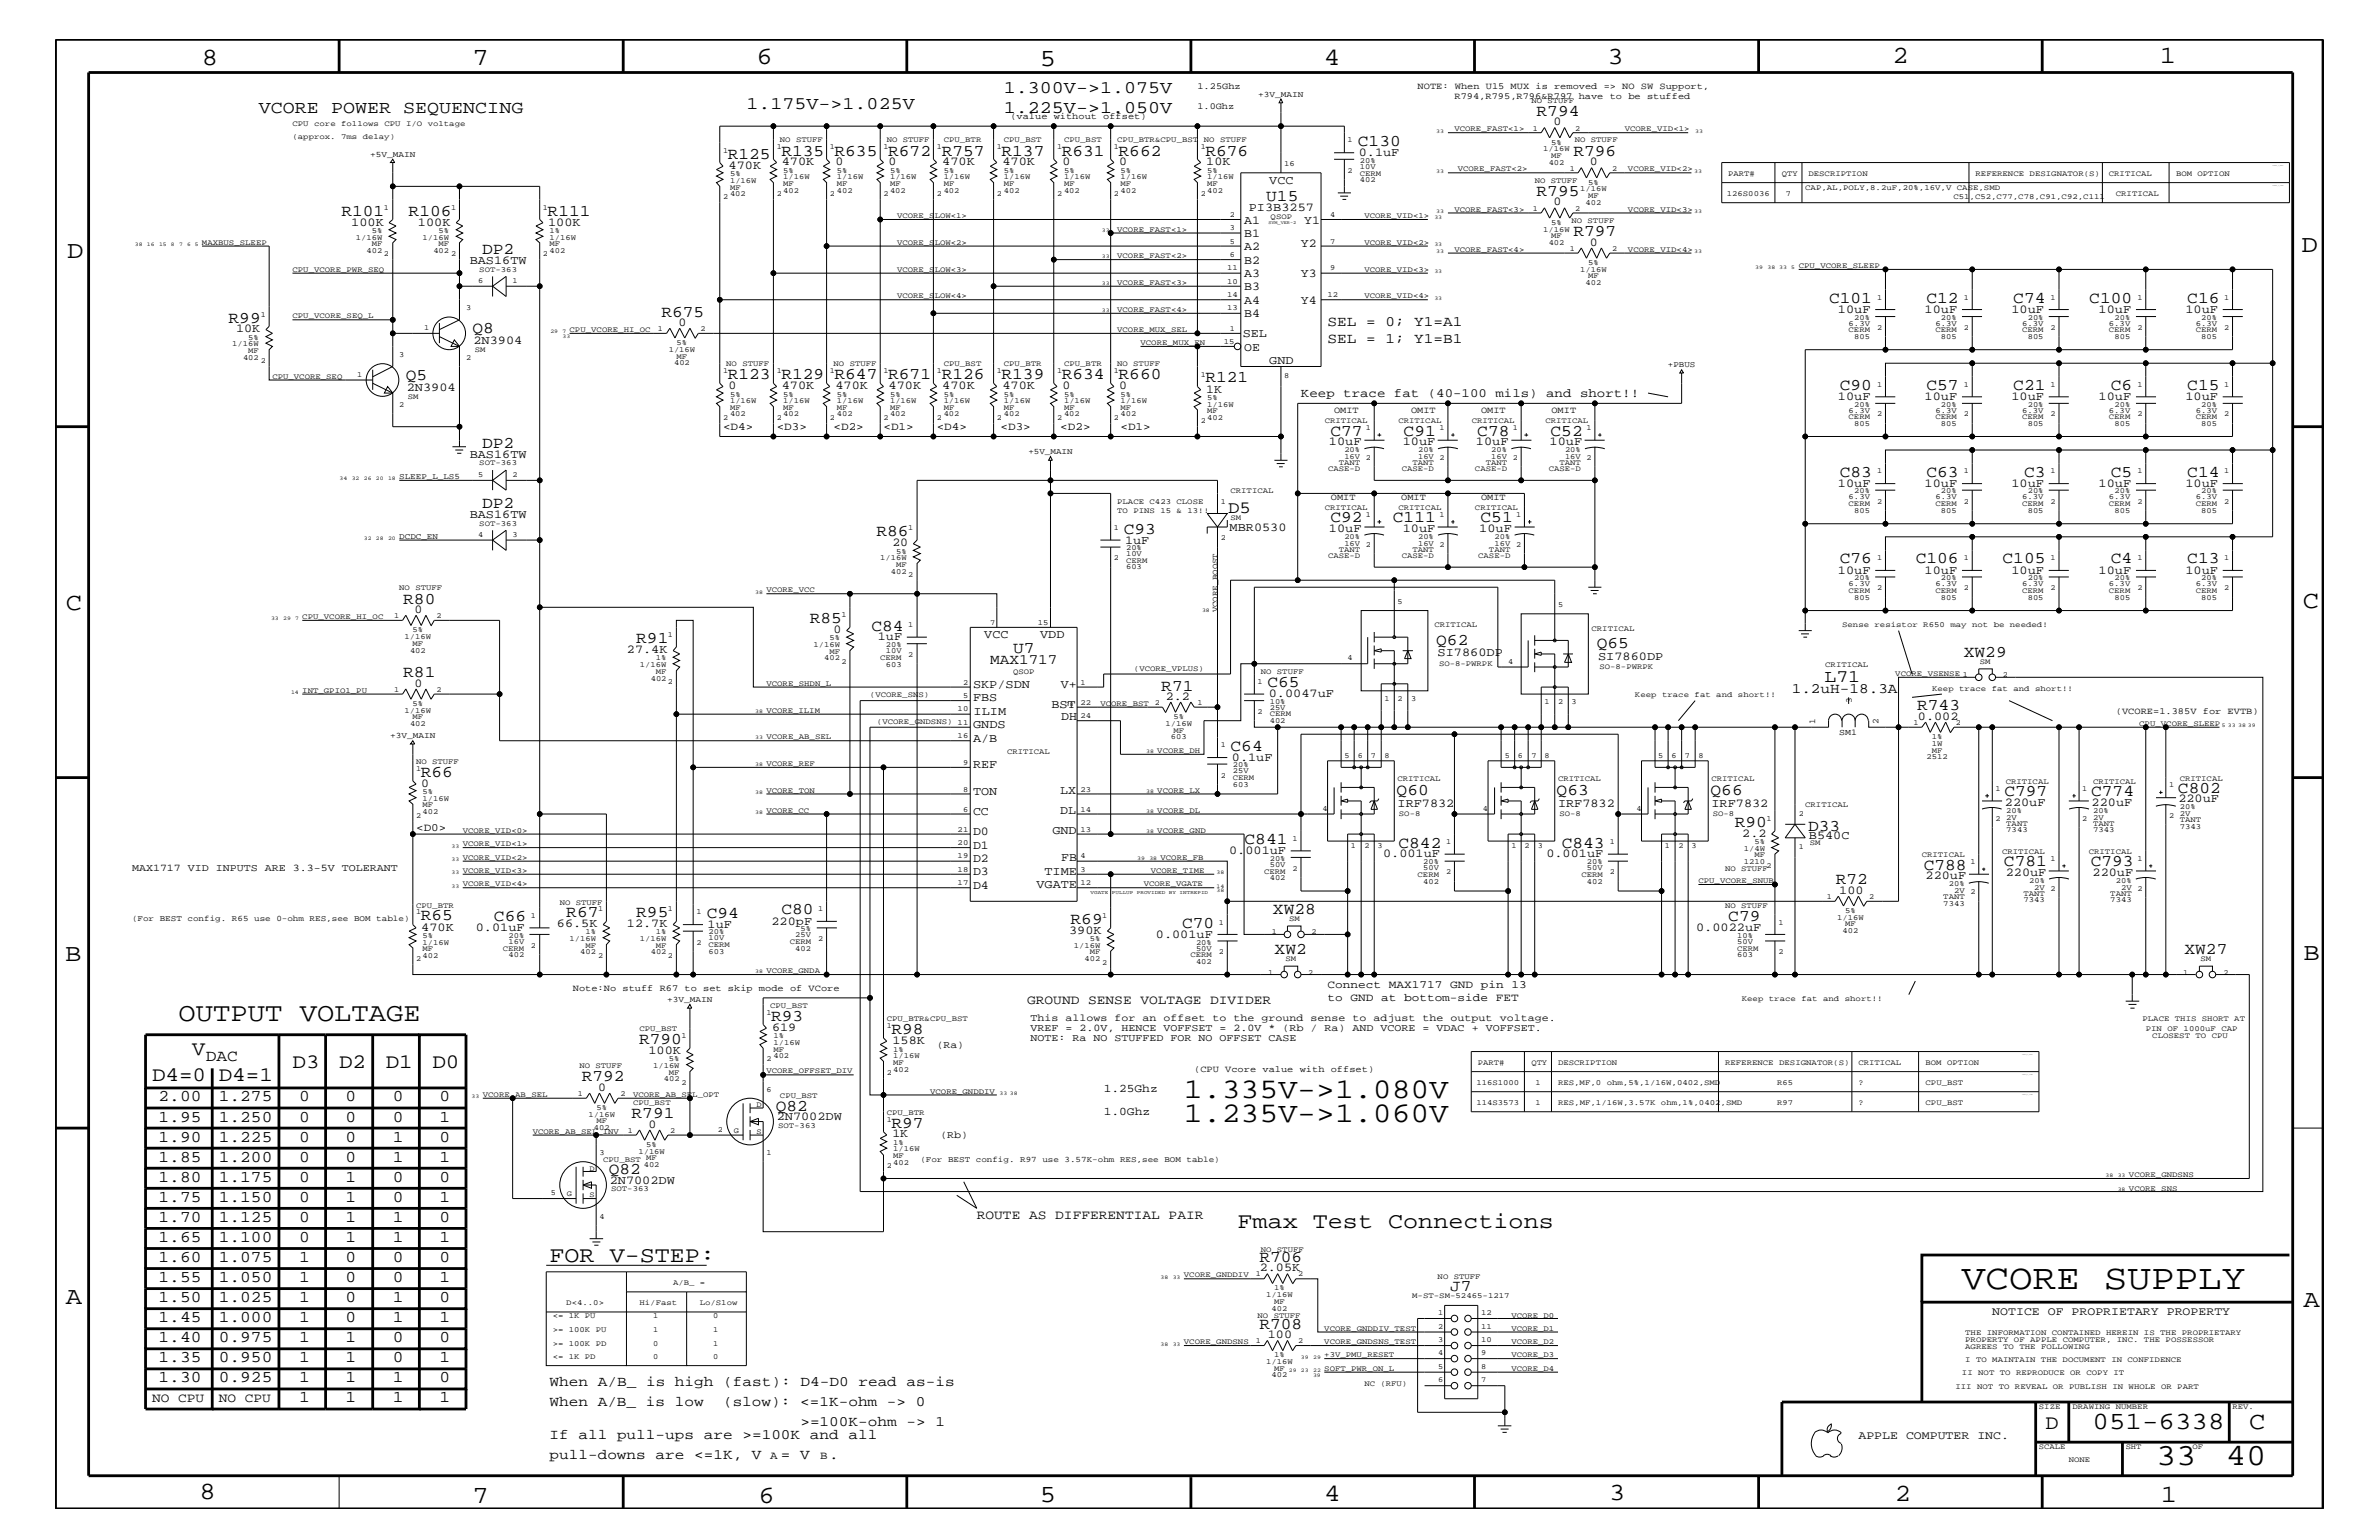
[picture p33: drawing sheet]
<svg xmlns="http://www.w3.org/2000/svg" width="432mm" height="279mm" viewBox="0 0 432 279" stroke-linecap="round" stroke-linejoin="round" font-family="sans-serif">
<defs><g id="words">
<text font-size="6.4" x="356.1" y="233.8">VCORE SUPPLY</text>
<g font-size="5.6">
<text x="391.3" y="265.9">33</text>
<text x="404" y="265.9">40</text>
</g>
<g font-size="5.2">
<text x="214.9" y="203.5">1.235V-&gt;1.060V</text>
<text x="214.9" y="199.2">1.335V-&gt;1.080V</text>
</g>
<text font-size="4.7" x="32.4" y="185.3">OUTPUT VOLTAGE</text>
<g font-size="4.5">
<text x="36.7" y="11.7">8</text>
<text x="85.8" y="11.7">7</text>
<text x="137.3" y="11.5">6</text>
<text x="240.3" y="11.7">4</text>
<text x="291.8" y="11.5">3</text>
<text x="343.5" y="11.5">2</text>
<text x="392" y="11.5">1</text>
<text x="188.7" y="12.1">5</text>
<text x="12.2" y="46.8">D</text>
<text x="417.7" y="45.7">D</text>
<text x="11.9" y="110.6">C</text>
<text x="418" y="110.3">C</text>
<text x="11.9" y="174.3">B</text>
<text x="418.1" y="174.2">B</text>
<text x="11.9" y="236.7">A</text>
<text x="418.1" y="237.1">A</text>
<text x="379.8" y="259.3">051-6338</text>
<text x="408.3" y="259.3">C</text>
<text x="36.2" y="271.9">8</text>
<text x="85.8" y="272.7">7</text>
<text x="137.7" y="272.7">6</text>
<text x="188.7" y="272.5">5</text>
<text x="240.4" y="272.3">4</text>
<text x="292.1" y="272.2">3</text>
<text x="343.9" y="272.3">2</text>
<text x="392.2" y="272.6">1</text>
</g>
<g font-size="4.1">
<text x="224.6" y="222.9">Fmax Test Connections</text>
<text x="99.7" y="229">FOR V-STEP:</text>
</g>
<g font-size="3.7">
<text x="34.9" y="191.4">V</text>
<text x="27.6" y="196.2">D4=0</text>
<text x="39.7" y="196.2">D4=1</text>
<text x="53.1" y="193.8">D3</text>
<text x="61.6" y="193.8">D2</text>
<text x="70" y="193.8">D1</text>
<text x="78.5" y="193.8">D0</text>
<text x="371.3" y="259.3">D</text>
</g>
<g font-size="3.2">
<text x="182.2" y="16.8">1.300V-&gt;1.075V</text>
<text x="47" y="20.4">VCORE POWER SEQUENCING</text>
<text x="135.5" y="19.8">1.175V-&gt;1.025V</text>
<text x="182.2" y="20.4">1.225V-&gt;1.050V</text>
<text x="331.1" y="123.7">L71</text>
</g>
<text font-size="3.1" x="222.9" y="93.1">D5</text>
<g font-size="3">
<text x="278.9" y="21">R794</text>
<text x="132.1" y="28.8">R125</text>
<text x="141.8" y="28.2">R135</text>
<text x="151.5" y="28.2">R635</text>
<text x="161.2" y="28.2">R672</text>
<text x="170.9" y="28.2">R757</text>
<text x="181.8" y="28.2">R137</text>
<text x="192.7" y="28.2">R631</text>
<text x="203" y="28.2">R662</text>
<text x="218.8" y="28.2">R676</text>
<text x="246.5" y="26.5">C130</text>
<text x="285.6" y="28.3">R796</text>
<text x="278.9" y="35.6">R795</text>
<text x="62" y="39.1">R101</text>
<text x="74.2" y="39.1">R106</text>
<text x="99.4" y="39.1">R111</text>
<text x="229.8" y="36.4">U15</text>
<text x="87.5" y="46.2">DP2</text>
<text x="285.6" y="42.9">R797</text>
<text x="41.5" y="58.5">R99</text>
<text x="120.1" y="57.4">R675</text>
<text x="332" y="55">C101</text>
<text x="349.7" y="55">C12</text>
<text x="365.4" y="55">C74</text>
<text x="379.2" y="55">C100</text>
<text x="397" y="55">C16</text>
<text x="85.8" y="60.5">Q8</text>
<text x="73.7" y="68.9">Q5</text>
<text x="132.1" y="68.8">R123</text>
<text x="141.8" y="68.8">R129</text>
<text x="151.5" y="68.8">R647</text>
<text x="161.2" y="68.8">R671</text>
<text x="170.9" y="68.8">R126</text>
<text x="181.8" y="68.8">R139</text>
<text x="192.7" y="68.8">R634</text>
<text x="203" y="68.8">R660</text>
<text x="218.8" y="69.4">R121</text>
<text x="333.9" y="70.7">C90</text>
<text x="349.7" y="70.7">C57</text>
<text x="365.4" y="70.7">C21</text>
<text x="383.1" y="70.7">C6</text>
<text x="397" y="70.7">C15</text>
<text x="87.5" y="81.3">DP2</text>
<text x="241.5" y="79">C77</text>
<text x="254.8" y="79">C91</text>
<text x="268.1" y="79">C78</text>
<text x="281.4" y="79">C52</text>
<text x="333.9" y="86.5">C83</text>
<text x="349.7" y="86.5">C63</text>
<text x="367.4" y="86.5">C3</text>
<text x="383.1" y="86.5">C5</text>
<text x="397" y="86.5">C14</text>
<text x="87.5" y="92.2">DP2</text>
<text x="241.5" y="94.8">C92</text>
<text x="252.8" y="94.8">C111</text>
<text x="268.7" y="94.8">C51</text>
<text x="159.1" y="97.3">R86</text>
<text x="204" y="96.8">C93</text>
<text x="333.9" y="102.2">C76</text>
<text x="347.7" y="102.2">C106</text>
<text x="363.5" y="102.2">C105</text>
<text x="383.1" y="102.2">C4</text>
<text x="397" y="102.2">C13</text>
<text x="73.2" y="109.5">R80</text>
<text x="147" y="113.1">R85</text>
<text x="115.5" y="116.7">R91</text>
<text x="158.2" y="114.4">C84</text>
<text x="183.9" y="118.5">U7</text>
<text x="260.7" y="117">Q62</text>
<text x="289.8" y="117.5">Q65</text>
<text x="356.4" y="119.2">XW29</text>
<text x="73.2" y="122.9">R81</text>
<text x="210.8" y="125.3">R71</text>
<text x="230" y="124.7">C65</text>
<text x="348" y="128.9">R743</text>
<text x="223.4" y="136.2">C64</text>
<text x="76.4" y="140.9">R66</text>
<text x="395.3" y="143.9">C802</text>
<text x="253.5" y="144.2">Q60</text>
<text x="282.5" y="144.2">Q63</text>
<text x="310.5" y="144.2">Q66</text>
<text x="363.8" y="144.5">C797</text>
<text x="379.6" y="144.5">C774</text>
<text x="225.9" y="153.2">C841</text>
<text x="253.8" y="153.8">C842</text>
<text x="283.5" y="153.8">C843</text>
<text x="314.9" y="150.1">R90</text>
<text x="328.2" y="150.7">D33</text>
<text x="333.2" y="160.5">R72</text>
<text x="349.2" y="157.8">C788</text>
<text x="363.7" y="157.2">C781</text>
<text x="379.5" y="157.2">C793</text>
<text x="76.4" y="167">R65</text>
<text x="89.7" y="167.2">C66</text>
<text x="102.8" y="166.4">R67</text>
<text x="115.5" y="166.4">R95</text>
<text x="128.3" y="166.5">C94</text>
<text x="141.8" y="165.9">C80</text>
<text x="194.3" y="167.6">R69</text>
<text x="231.1" y="165.8">XW28</text>
<text x="313.7" y="167.2">C79</text>
<text x="214.5" y="168.3">C70</text>
<text x="231.4" y="173.1">XW2</text>
<text x="396.5" y="173.1">XW27</text>
<text x="140" y="185.2">R93</text>
<text x="116" y="189.4">R790</text>
<text x="161.8" y="187.6">R98</text>
<text x="37.3" y="192.6">DAC</text>
<text x="105.6" y="196.2">R792</text>
<text x="28.8" y="203.5">1.95</text>
<text x="28.8" y="199.8">2.00</text>
<text x="39.7" y="203.5">1.250</text>
<text x="39.7" y="199.8">1.275</text>
<text x="54.3" y="199.8">0</text>
<text x="54.3" y="203.5">0</text>
<text x="62.7" y="203.5">0</text>
<text x="62.7" y="199.8">0</text>
<text x="71.3" y="203.5">0</text>
<text x="71.3" y="199.8">0</text>
<text x="79.8" y="203.5">1</text>
<text x="79.8" y="199.8">0</text>
<text x="114.6" y="202.9">R791</text>
<text x="140.8" y="201.5">Q82</text>
<text x="28.8" y="207.1">1.90</text>
<text x="39.7" y="207.1">1.225</text>
<text x="54.3" y="207.1">0</text>
<text x="62.7" y="207.1">0</text>
<text x="71.3" y="207.1">1</text>
<text x="79.8" y="207.1">0</text>
<text x="161.8" y="204.6">R97</text>
<text x="28.8" y="210.8">1.85</text>
<text x="28.8" y="214.4">1.80</text>
<text x="39.7" y="210.8">1.200</text>
<text x="39.7" y="214.4">1.175</text>
<text x="54.3" y="210.8">0</text>
<text x="54.3" y="214.4">0</text>
<text x="62.7" y="210.8">0</text>
<text x="62.7" y="214.4">1</text>
<text x="71.3" y="214.4">0</text>
<text x="71.3" y="210.8">1</text>
<text x="79.8" y="214.4">0</text>
<text x="79.8" y="210.8">1</text>
<text x="110.5" y="213">Q82</text>
<text x="28.8" y="218">1.75</text>
<text x="28.8" y="221.7">1.70</text>
<text x="39.7" y="218">1.150</text>
<text x="39.7" y="221.7">1.125</text>
<text x="54.3" y="221.7">0</text>
<text x="54.3" y="218">0</text>
<text x="62.7" y="221.7">1</text>
<text x="62.7" y="218">1</text>
<text x="71.3" y="218">0</text>
<text x="71.3" y="221.7">1</text>
<text x="79.8" y="221.7">0</text>
<text x="79.8" y="218">1</text>
<text x="28.8" y="225.3">1.65</text>
<text x="39.7" y="225.3">1.100</text>
<text x="54.3" y="225.3">0</text>
<text x="62.7" y="225.3">1</text>
<text x="71.3" y="225.3">1</text>
<text x="79.8" y="225.3">1</text>
<text x="28.8" y="229">1.60</text>
<text x="28.8" y="232.6">1.55</text>
<text x="39.7" y="229">1.075</text>
<text x="39.7" y="232.6">1.050</text>
<text x="54.3" y="229">1</text>
<text x="54.3" y="232.6">1</text>
<text x="62.7" y="232.6">0</text>
<text x="62.7" y="229">0</text>
<text x="71.3" y="229">0</text>
<text x="71.3" y="232.6">0</text>
<text x="79.8" y="232.6">1</text>
<text x="79.8" y="229">0</text>
<text x="228.6" y="229">R706</text>
<text x="28.8" y="239.9">1.45</text>
<text x="28.8" y="236.2">1.50</text>
<text x="39.7" y="236.2">1.025</text>
<text x="39.7" y="239.9">1.000</text>
<text x="54.3" y="239.9">1</text>
<text x="54.3" y="236.2">1</text>
<text x="62.7" y="236.2">0</text>
<text x="62.7" y="239.9">0</text>
<text x="71.3" y="236.2">1</text>
<text x="71.3" y="239.9">1</text>
<text x="79.8" y="236.2">0</text>
<text x="79.8" y="239.9">1</text>
<text x="263.2" y="234.3">J7</text>
<text x="28.8" y="243.5">1.40</text>
<text x="39.7" y="243.5">0.975</text>
<text x="54.3" y="243.5">1</text>
<text x="62.7" y="243.5">1</text>
<text x="71.3" y="243.5">0</text>
<text x="79.8" y="243.5">0</text>
<text x="228.6" y="241.1">R708</text>
<text x="28.8" y="250.7">1.30</text>
<text x="28.8" y="247.2">1.35</text>
<text x="39.7" y="250.7">0.925</text>
<text x="39.7" y="247.2">0.950</text>
<text x="54.3" y="250.7">1</text>
<text x="54.3" y="247.2">1</text>
<text x="62.7" y="247.2">1</text>
<text x="62.7" y="250.7">1</text>
<text x="71.3" y="250.7">1</text>
<text x="71.3" y="247.2">0</text>
<text x="79.8" y="247.2">1</text>
<text x="79.8" y="250.7">0</text>
<text x="54.3" y="254.4">1</text>
<text x="62.7" y="254.4">1</text>
<text x="71.3" y="254.4">1</text>
<text x="79.8" y="254.4">1</text>
</g>
<g font-size="2.6">
<text x="241" y="59.2">SEL = 0; Y1=A1</text>
<text x="241" y="62.3">SEL = 1; Y1=B1</text>
<text x="179.7" y="120.4">MAX1717</text>
<text x="325.2" y="125.8">1.2uH-18.3A</text>
<text x="99.7" y="251.4">When A/B_ is high (fast): D4-D0 read as-is</text>
<text x="99.7" y="255">When A/B_ is low</text>
<text x="131.2" y="255">(slow): &lt;=1K-ohm -&gt; 0</text>
<text x="99.7" y="261.1">If all pull-ups are &gt;=100K and all</text>
<text x="145.3" y="258.7">&gt;=100K-ohm -&gt; 1</text>
<text x="99.7" y="264.7">pull-downs are &lt;=1K, V</text>
<text x="141.7" y="264.7">= V</text>
<text x="150.5" y="264.7">.</text>
</g>
<g font-size="2.4">
<text x="186.4" y="182.2">GROUND SENSE VOLTAGE DIVIDER</text>
<text x="177.3" y="221.1">ROUTE AS DIFFERENTIAL PAIR</text>
<text x="27.6" y="254.4">NO CPU</text>
<text x="39.7" y="254.4">NO CPU</text>
</g>
<text font-size="2.3" x="236.1" y="72">Keep trace fat (40-100 mils) and short!!</text>
<g font-size="2.2">
<text x="282" y="22.7">0</text>
<text x="246.6" y="28.3">0.1uF</text>
<text x="132.2" y="30.6">470K</text>
<text x="141.9" y="30">470K</text>
<text x="151.6" y="30">0</text>
<text x="161.3" y="30">0</text>
<text x="171" y="30">470K</text>
<text x="181.9" y="30">470K</text>
<text x="192.9" y="30">0</text>
<text x="203.1" y="30">0</text>
<text x="218.9" y="30">10K</text>
<text x="230.4" y="33.3">VCC</text>
<text x="288.6" y="30">0</text>
<text x="63.8" y="40.9">100K</text>
<text x="75.9" y="40.9">100K</text>
<text x="99.5" y="40.9">100K</text>
<text x="225.8" y="40.6">A1</text>
<text x="226.7" y="38.2">PI3B3257</text>
<text x="236.7" y="40.6">Y1</text>
<text x="282" y="37.3">0</text>
<text x="85.3" y="47.9">BAS16TW</text>
<text x="225.8" y="45.4">A2</text>
<text x="225.8" y="47.9">B2</text>
<text x="225.8" y="43">B1</text>
<text x="236.1" y="44.8">Y2</text>
<text x="288.6" y="44.6">0</text>
<text x="225.8" y="52.7">B3</text>
<text x="225.8" y="50.3">A3</text>
<text x="236.1" y="50.3">Y3</text>
<text x="123.1" y="59.1">0</text>
<text x="225.8" y="57.5">B4</text>
<text x="225.8" y="55.1">A4</text>
<text x="236.1" y="55.1">Y4</text>
<text x="333.6" y="56.8">10uF</text>
<text x="349.3" y="56.8">10uF</text>
<text x="365.1" y="56.8">10uF</text>
<text x="380.9" y="56.8">10uF</text>
<text x="396.7" y="56.8">10uF</text>
<text x="42.8" y="60.3">10K</text>
<text x="85.9" y="62.4">2N3904</text>
<text x="225.6" y="61.2">SEL</text>
<text x="225.8" y="63.6">OE</text>
<text x="73.8" y="70.9">2N3904</text>
<text x="132.2" y="70.6">0</text>
<text x="141.9" y="70.6">470K</text>
<text x="151.6" y="70.6">470K</text>
<text x="161.3" y="70.6">470K</text>
<text x="171" y="70.6">470K</text>
<text x="181.9" y="70.6">470K</text>
<text x="192.9" y="70.6">0</text>
<text x="203.1" y="70.6">0</text>
<text x="218.9" y="71.2">1K</text>
<text x="230.4" y="66.1">GND</text>
<text x="333.6" y="72.6">10uF</text>
<text x="349.3" y="72.6">10uF</text>
<text x="365.1" y="72.6">10uF</text>
<text x="380.9" y="72.6">10uF</text>
<text x="396.7" y="72.6">10uF</text>
<text x="85.3" y="83.1">BAS16TW</text>
<text x="241.2" y="80.7">10uF</text>
<text x="254.6" y="80.7">10uF</text>
<text x="267.9" y="80.7">10uF</text>
<text x="281.3" y="80.7">10uF</text>
<text x="333.6" y="88.3">10uF</text>
<text x="349.3" y="88.3">10uF</text>
<text x="365.1" y="88.3">10uF</text>
<text x="380.9" y="88.3">10uF</text>
<text x="396.7" y="88.3">10uF</text>
<text x="85.3" y="94">BAS16TW</text>
<text x="162" y="99.1">20</text>
<text x="204.2" y="98.7">1uF</text>
<text x="223.2" y="96.4">MBR0530</text>
<text x="241.2" y="96.5">10uF</text>
<text x="254.6" y="96.5">10uF</text>
<text x="268.5" y="96.5">10uF</text>
<text x="333.6" y="104.1">10uF</text>
<text x="349.3" y="104.1">10uF</text>
<text x="365.1" y="104.1">10uF</text>
<text x="380.9" y="104.1">10uF</text>
<text x="396.7" y="104.1">10uF</text>
<text x="75.2" y="111.2">0</text>
<text x="113.8" y="118.5">27.4K</text>
<text x="151.3" y="114.8">0</text>
<text x="159.3" y="116.2">1uF</text>
<text x="178.6" y="115.8">VCC</text>
<text x="188.8" y="115.8">VDD</text>
<text x="260.9" y="119.1">SI7860DP</text>
<text x="290.1" y="119.7">SI7860DP</text>
<text x="75.2" y="124.6">0</text>
<text x="176.6" y="124.7">SKP/SDN</text>
<text x="192.5" y="124.7">V+</text>
<text x="176.6" y="127.1">FBS</text>
<text x="176.7" y="129.7">ILIM</text>
<text x="190.8" y="128.4">BST</text>
<text x="192.6" y="130.7">DH</text>
<text x="211.6" y="127">2.2</text>
<text x="230.3" y="126.5">0.0047uF</text>
<text x="348.1" y="130.7">0.002</text>
<text x="176.6" y="132">GNDS</text>
<text x="176.6" y="134.6">A/B</text>
<text x="76.5" y="142.8">0</text>
<text x="176.6" y="139.4">REF</text>
<text x="223.6" y="138">0.1uF</text>
<text x="176.6" y="144.2">TON</text>
<text x="176.6" y="147.9">CC</text>
<text x="192.4" y="144.1">LX</text>
<text x="192.4" y="147.6">DL</text>
<text x="253.7" y="146.3">IRF7832</text>
<text x="282.8" y="146.3">IRF7832</text>
<text x="310.6" y="146.3">IRF7832</text>
<text x="363.9" y="146.2">220uF</text>
<text x="379.6" y="146.2">220uF</text>
<text x="395.4" y="145.6">220uF</text>
<text x="176.6" y="151.5">D0</text>
<text x="176.6" y="154">D1</text>
<text x="191" y="151.2">GND</text>
<text x="223.1" y="155">0.001uF</text>
<text x="251" y="155.6">0.001uF</text>
<text x="280.7" y="155.6">0.001uF</text>
<text x="316.2" y="151.8">2.2</text>
<text x="328.3" y="152.2">B540C</text>
<text x="176.6" y="156.3">D2</text>
<text x="176.6" y="158.8">D3</text>
<text x="176.6" y="161.2">D4</text>
<text x="188.1" y="161.1">VGATE</text>
<text x="189.6" y="158.7">TIME</text>
<text x="192.6" y="156.2">FB</text>
<text x="349.5" y="159.5">220uF</text>
<text x="364.1" y="158.9">220uF</text>
<text x="379.8" y="158.9">220uF</text>
<text x="140" y="167.8">220pF</text>
<text x="333.8" y="162.2">100</text>
<text x="76.5" y="168.9">470K</text>
<text x="86.4" y="168.9">0.01uF</text>
<text x="101.1" y="168.2">66.5K</text>
<text x="113.8" y="168.2">12.7K</text>
<text x="128.4" y="168.3">1uF</text>
<text x="194.1" y="169.4">390K</text>
<text x="209.8" y="170.1">0.001uF</text>
<text x="307.8" y="168.9">0.0022uF</text>
<text x="117.7" y="191.2">100K</text>
<text x="140.1" y="187">619</text>
<text x="162" y="189.4">158K</text>
<text x="108.6" y="197.9">0</text>
<text x="141" y="203.2">2N7002DW</text>
<text x="117.7" y="204.6">0</text>
<text x="162" y="206.4">1K</text>
<text x="110.7" y="214.7">2N7002DW</text>
<text x="228.6" y="230.7">2.05K</text>
<text x="230.1" y="242.8">100</text>
</g>
<g font-size="2.1">
<text x="200.3" y="198.1">1.25Ghz</text>
<text x="200.3" y="202.3">1.0Ghz</text>
<text x="361.6" y="238.6">NOTICE OF PROPRIETARY PROPERTY</text>
<text x="337.3" y="261.1">APPLE COMPUTER INC.</text>
</g>
<g font-size="2">
<text x="131.2" y="78">&lt;D4&gt;</text>
<text x="141" y="78">&lt;D3&gt;</text>
<text x="151.3" y="78">&lt;D2&gt;</text>
<text x="160.4" y="78">&lt;D1&gt;</text>
<text x="170" y="78">&lt;D4&gt;</text>
<text x="181.6" y="78">&lt;D3&gt;</text>
<text x="192.4" y="78">&lt;D2&gt;</text>
<text x="203.4" y="78">&lt;D1&gt;</text>
<text x="75.5" y="150.7">&lt;D0&gt;</text>
<text x="241" y="179.3">Connect MAX1717 GND pin 13</text>
<text x="241" y="181.6">to GND at bottom-side FET</text>
<text x="139.8" y="264.7">A</text>
<text x="148.8" y="264.7">B</text>
</g>
<g font-size="1.9">
<text x="24" y="158">MAX1717 VID INPUTS ARE 3.3-5V TOLERANT</text>
<text x="187" y="185.3">This allows for an offset to the ground sense to adjust the output voltage.</text>
<text x="170" y="190.2">(Ra)</text>
<text x="187" y="187.1">VREF = 2.0V, HENCE VOFFSET = 2.0V * (Rb / Ra) AND VCORE = VDAC + VOFFSET.</text>
<text x="187" y="188.9">NOTE: Ra NO STUFFED FOR NO OFFSET CASE</text>
<text x="170.7" y="206.5">(Rb)</text>
</g>
<g font-size="1.7">
<text x="217.3" y="16.2">1.25Ghz</text>
<text x="257.3" y="16.2">NOTE: When U15 MUX is removed =&gt; NO SW Support,</text>
<text x="264" y="18">R794,R795,R796&amp;R797 have to be stuffed</text>
<text x="183.4" y="21.6">(value without offset)</text>
<text x="217.3" y="19.8">1.0Ghz</text>
<text x="242.1" y="75">OMIT</text>
<text x="256.1" y="75">OMIT</text>
<text x="268.8" y="75">OMIT</text>
<text x="281.6" y="75">OMIT</text>
<text x="241.6" y="90.7">OMIT</text>
<text x="254.3" y="90.7">OMIT</text>
<text x="268.8" y="90.7">OMIT</text>
<text x="384" y="129.6">(VCORE=1.385V for EVTB)</text>
<text x="104" y="179.9">Note:No stuff R67 to set skip mode of VCore</text>
<text x="216.7" y="194.4">(CPU Vcore value with offset)</text>
</g>
<g font-size="1.6">
<text x="329.4" y="131.3" transform="rotate(-90 329.4 131.3)">1</text>
<text x="336.1" y="127.5" transform="rotate(-90 336.1 127.5)">3</text>
<text x="341" y="131.3" transform="rotate(-90 341 131.3)">2</text>
<text x="333.8" y="133.4">SM1</text>
</g>
<g font-size="1.5">
<text x="228.4" y="17.6">+3V_MAIN</text>
<text x="67.2" y="28.5">+5V_MAIN</text>
<text x="302.7" y="66.7">+PBUS</text>
<text x="186.6" y="82.4">+5V_MAIN</text>
<text x="72.5" y="86.9">SLEEP_L_LS5</text>
<text x="72.5" y="97.8">DCDC_EN</text>
<text x="70.8" y="133.9">+3V_MAIN</text>
<text x="24" y="167.2">(For BEST config. R65 use 0-ohm RES,see BOM table)</text>
<text x="121.1" y="181.8">+3V_MAIN</text>
<text x="167" y="210.8">(For BEST config. R97 use 3.57K-ohm RES,see BOM table)</text>
</g>
<g font-size="1.4">
<text x="53.1" y="22.9">CPU core follows CPU I/O voltage</text>
<text x="264" y="23.8">VCORE_FAST&lt;1&gt;</text>
<text x="278" y="18.7">NO STUFF</text>
<text x="278.2" y="23.7">1</text>
<text x="285.9" y="23.7">2</text>
<text x="294.9" y="23.8">VCORE_VID&lt;1&gt;</text>
<text x="53.1" y="25.3">(approx. 7ms delay)</text>
<text x="131.2" y="27.7">1</text>
<text x="141" y="27.1">1</text>
<text x="141.6" y="25.9">NO STUFF</text>
<text x="150.6" y="27.1">1</text>
<text x="160.4" y="27.1">1</text>
<text x="161" y="25.9">NO STUFF</text>
<text x="170" y="27.1">1</text>
<text x="171.3" y="25.9">CPU_BTR</text>
<text x="180.9" y="27.1">1</text>
<text x="182.2" y="25.9">CPU_BST</text>
<text x="191.9" y="27.1">1</text>
<text x="193.1" y="25.9">CPU_BST</text>
<text x="202.2" y="27.1">1</text>
<text x="202.8" y="25.9">CPU_BTR&amp;CPU_BST</text>
<text x="217.9" y="27.1">1</text>
<text x="218.5" y="25.9">NO STUFF</text>
<text x="244.6" y="25.9">1</text>
<text x="246.8" y="29.5">20%</text>
<text x="280.1" y="27.5">1/16W</text>
<text x="281.1" y="29.9">402</text>
<text x="281.6" y="26.3">5%</text>
<text x="281.6" y="28.6">MF</text>
<text x="285.8" y="25.9">NO STUFF</text>
<text x="132.5" y="31.9">5%</text>
<text x="132.5" y="34.4">MF</text>
<text x="132.5" y="33.1">1/16W</text>
<text x="132.5" y="35.6">402</text>
<text x="141" y="35.6">2</text>
<text x="142.2" y="33.8">MF</text>
<text x="142.2" y="31.4">5%</text>
<text x="142.2" y="32.5">1/16W</text>
<text x="142.2" y="35">402</text>
<text x="150.6" y="35.6">2</text>
<text x="151.9" y="33.8">MF</text>
<text x="151.9" y="32.5">1/16W</text>
<text x="151.9" y="31.4">5%</text>
<text x="151.9" y="35">402</text>
<text x="160.4" y="35.6">2</text>
<text x="161.5" y="31.4">5%</text>
<text x="161.5" y="32.5">1/16W</text>
<text x="161.5" y="33.8">MF</text>
<text x="161.5" y="35">402</text>
<text x="170" y="35.6">2</text>
<text x="171.3" y="31.4">5%</text>
<text x="171.3" y="33.8">MF</text>
<text x="171.3" y="32.5">1/16W</text>
<text x="171.3" y="35">402</text>
<text x="180.9" y="35.6">2</text>
<text x="182.2" y="33.8">MF</text>
<text x="182.2" y="35">402</text>
<text x="182.2" y="32.5">1/16W</text>
<text x="182.2" y="31.4">5%</text>
<text x="191.9" y="35.6">2</text>
<text x="193.1" y="33.8">MF</text>
<text x="193.1" y="35">402</text>
<text x="193.1" y="32.5">1/16W</text>
<text x="193.1" y="31.4">5%</text>
<text x="202.2" y="35.6">2</text>
<text x="203.4" y="32.5">1/16W</text>
<text x="203.4" y="33.8">MF</text>
<text x="203.4" y="31.4">5%</text>
<text x="203.4" y="35">402</text>
<text x="217.9" y="35.6">2</text>
<text x="219.1" y="31.4">5%</text>
<text x="219.1" y="35">402</text>
<text x="219.1" y="33.8">MF</text>
<text x="219.1" y="32.5">1/16W</text>
<text x="233.1" y="30.1">16</text>
<text x="244.6" y="31.4">2</text>
<text x="246.8" y="30.6">10V</text>
<text x="246.8" y="31.9">CERM</text>
<text x="246.8" y="33">402</text>
<text x="264.6" y="31.1">VCORE_FAST&lt;2&gt;</text>
<text x="278.6" y="33.1">NO STUFF</text>
<text x="284.9" y="31">1</text>
<text x="286.8" y="34.7">1/16W</text>
<text x="288.2" y="35.9">MF</text>
<text x="288.2" y="33.6">5%</text>
<text x="292.6" y="31">2</text>
<text x="295.5" y="31.1">VCORE_VID&lt;2&gt;</text>
<text x="313.4" y="35.6">126S0036</text>
<text x="313.7" y="31.9">PART#</text>
<text x="323.4" y="31.9">QTY</text>
<text x="324.1" y="35.6">7</text>
<text x="327.7" y="34.4">CAP,AL,POLY,8.2uF,20%,16V,V CASE,SMD</text>
<text x="328.3" y="31.9">DESCRIPTION</text>
<text x="358.6" y="31.9">REFERENCE DESIGNATOR(S)</text>
<text x="382.8" y="31.9">CRITICAL</text>
<text x="384" y="35.6">CRITICAL</text>
<text x="395" y="31.9">BOM OPTION</text>
<text x="69.7" y="38">1</text>
<text x="81.9" y="38">1</text>
<text x="98.6" y="38">1</text>
<text x="131.2" y="36.2">2</text>
<text x="162.8" y="39.6">VCORE_SLOW&lt;1&gt;</text>
<text x="223.2" y="41.8">3</text>
<text x="223.2" y="39.4">2</text>
<text x="230.6" y="39.7">QSOP</text>
<text x="241.4" y="39.4">4</text>
<text x="247.6" y="39.6">VCORE_VID&lt;1&gt;</text>
<text x="264" y="38.4">VCORE_FAST&lt;3&gt;</text>
<text x="278.2" y="38.2">1</text>
<text x="281.6" y="40.8">5%</text>
<text x="285.2" y="40.4">NO STUFF</text>
<text x="285.9" y="38.2">2</text>
<text x="287.8" y="37.2">402</text>
<text x="295.5" y="38.4">VCORE_VID&lt;3&gt;</text>
<text x="354.5" y="36.2">C51,C52,C77,C78,C91,C92,C111</text>
<text x="36.7" y="44.5">MAXBUS_SLEEP</text>
<text x="64.6" y="43.5">1/16W</text>
<text x="66.5" y="45.9">402</text>
<text x="67.5" y="44.6">MF</text>
<text x="67.5" y="42.3">5%</text>
<text x="69.7" y="46.5">2</text>
<text x="76.7" y="43.5">1/16W</text>
<text x="78.7" y="45.9">402</text>
<text x="79.6" y="42.3">5%</text>
<text x="79.6" y="44.6">MF</text>
<text x="81.9" y="46.5">2</text>
<text x="98.6" y="46.5">2</text>
<text x="99.7" y="42.3">1%</text>
<text x="99.7" y="43.5">1/16W</text>
<text x="99.7" y="44.6">MF</text>
<text x="99.7" y="45.9">402</text>
<text x="162.8" y="44.5">VCORE_SLOW&lt;2&gt;</text>
<text x="202.8" y="42">VCORE_FAST&lt;1&gt;</text>
<text x="202.8" y="46.8">VCORE_FAST&lt;2&gt;</text>
<text x="223.2" y="46.7">6</text>
<text x="223.2" y="44.2">5</text>
<text x="241.4" y="44.2">7</text>
<text x="247.6" y="44.5">VCORE_VID&lt;2&gt;</text>
<text x="264" y="45.7">VCORE_FAST&lt;4&gt;</text>
<text x="280.1" y="42">1/16W</text>
<text x="281.1" y="44.5">402</text>
<text x="281.6" y="43.2">MF</text>
<text x="284.9" y="45.5">1</text>
<text x="292.6" y="45.5">2</text>
<text x="295.5" y="45.7">VCORE_VID&lt;4&gt;</text>
<text x="53.1" y="49.3">CPU_VCORE_PWR_SEQ</text>
<text x="86.8" y="51.3">6</text>
<text x="87" y="49.3">SOT-363</text>
<text x="93" y="51.3">1</text>
<text x="162.8" y="49.3">VCORE_SLOW&lt;3&gt;</text>
<text x="202.8" y="51.7">VCORE_FAST&lt;3&gt;</text>
<text x="222.7" y="53.9">14</text>
<text x="222.7" y="51.5">10</text>
<text x="222.7" y="49.1">11</text>
<text x="240.9" y="53.9">12</text>
<text x="241.4" y="49.1">9</text>
<text x="247.6" y="49.3">VCORE_VID&lt;3&gt;</text>
<text x="286.8" y="49.3">1/16W</text>
<text x="287.8" y="51.7">402</text>
<text x="288.2" y="48">5%</text>
<text x="288.2" y="50.5">MF</text>
<text x="326.5" y="48.7">CPU_VCORE_SLEEP</text>
<text x="47.3" y="57.4">1</text>
<text x="53.1" y="57.8">CPU_VCORE_SEQ_L</text>
<text x="77" y="59.8">1</text>
<text x="84.6" y="56.2">3</text>
<text x="162.8" y="54.1">VCORE_SLOW&lt;4&gt;</text>
<text x="202.8" y="56.6">VCORE_FAST&lt;4&gt;</text>
<text x="222.7" y="56.3">13</text>
<text x="223.2" y="60">1</text>
<text x="247.6" y="54.1">VCORE_VID&lt;4&gt;</text>
<text x="335.5" y="59.1">6.3V</text>
<text x="336.5" y="58">20%</text>
<text x="340.7" y="59.8">2</text>
<text x="340.7" y="54.4">1</text>
<text x="351.3" y="59.1">6.3V</text>
<text x="352.3" y="58">20%</text>
<text x="356.4" y="59.8">2</text>
<text x="356.4" y="54.4">1</text>
<text x="367" y="59.1">6.3V</text>
<text x="368" y="58">20%</text>
<text x="372.2" y="59.8">2</text>
<text x="372.2" y="54.4">1</text>
<text x="382.8" y="59.1">6.3V</text>
<text x="383.8" y="58">20%</text>
<text x="387.9" y="59.8">2</text>
<text x="387.9" y="54.4">1</text>
<text x="398.5" y="59.1">6.3V</text>
<text x="399.5" y="58">20%</text>
<text x="403.7" y="59.8">2</text>
<text x="403.7" y="54.4">1</text>
<text x="42.2" y="62.9">1/16W</text>
<text x="44.1" y="65.3">402</text>
<text x="45" y="61.7">5%</text>
<text x="45" y="64">MF</text>
<text x="47.3" y="65.9">2</text>
<text x="72.5" y="64.7">3</text>
<text x="84.6" y="65.3">2</text>
<text x="86.2" y="63.9">SM</text>
<text x="103.4" y="60.2">CPU_VCORE_HI_OC</text>
<text x="119.4" y="60.1">1</text>
<text x="121.4" y="63.9">1/16W</text>
<text x="122.8" y="65.1">MF</text>
<text x="122.8" y="62.6">5%</text>
<text x="127.2" y="60.1">2</text>
<text x="202.8" y="60.2">VCORE_MUX_SEL</text>
<text x="207" y="62.6">VCORE_MUX_EN</text>
<text x="222.1" y="62.4">15</text>
<text x="335.5" y="60.3">CERM</text>
<text x="336.5" y="61.5">805</text>
<text x="351.3" y="60.3">CERM</text>
<text x="352.3" y="61.5">805</text>
<text x="367" y="60.3">CERM</text>
<text x="368" y="61.5">805</text>
<text x="382.8" y="60.3">CERM</text>
<text x="383.8" y="61.5">805</text>
<text x="398.5" y="60.3">CERM</text>
<text x="399.5" y="61.5">805</text>
<text x="49.4" y="68.7">CPU_VCORE_SEQ</text>
<text x="64.9" y="68.4">1</text>
<text x="122.3" y="66.2">402</text>
<text x="131.2" y="67.7">1</text>
<text x="131.8" y="66.5">NO STUFF</text>
<text x="132.5" y="72">5%</text>
<text x="141" y="67.7">1</text>
<text x="142.2" y="72">5%</text>
<text x="150.6" y="67.7">1</text>
<text x="151.3" y="66.5">NO STUFF</text>
<text x="151.9" y="72">5%</text>
<text x="160.4" y="67.7">1</text>
<text x="161.5" y="72">5%</text>
<text x="170" y="67.7">1</text>
<text x="171.3" y="72">5%</text>
<text x="171.3" y="66.5">CPU_BST</text>
<text x="180.9" y="67.7">1</text>
<text x="182.2" y="72">5%</text>
<text x="182.2" y="66.5">CPU_BTR</text>
<text x="191.9" y="67.7">1</text>
<text x="193.1" y="72">5%</text>
<text x="193.1" y="66.5">CPU_BTR</text>
<text x="202.2" y="67.7">1</text>
<text x="202.8" y="66.5">NO STUFF</text>
<text x="203.4" y="72">5%</text>
<text x="217.9" y="68.4">1</text>
<text x="233.1" y="68.6">8</text>
<text x="340.7" y="70.1">1</text>
<text x="356.4" y="70.1">1</text>
<text x="372.2" y="70.1">1</text>
<text x="387.9" y="70.1">1</text>
<text x="403.7" y="70.1">1</text>
<text x="72.5" y="73.8">2</text>
<text x="74" y="72.3">SM</text>
<text x="131.2" y="76.2">2</text>
<text x="132.5" y="74.4">MF</text>
<text x="132.5" y="73.2">1/16W</text>
<text x="132.5" y="75.6">402</text>
<text x="141" y="76.2">2</text>
<text x="142.2" y="75.6">402</text>
<text x="142.2" y="74.4">MF</text>
<text x="142.2" y="73.2">1/16W</text>
<text x="150.6" y="76.2">2</text>
<text x="151.9" y="73.2">1/16W</text>
<text x="151.9" y="74.4">MF</text>
<text x="151.9" y="75.6">402</text>
<text x="160.4" y="76.2">2</text>
<text x="161.5" y="74.4">MF</text>
<text x="161.5" y="75.6">402</text>
<text x="161.5" y="73.2">1/16W</text>
<text x="170" y="76.2">2</text>
<text x="171.3" y="74.4">MF</text>
<text x="171.3" y="75.6">402</text>
<text x="171.3" y="73.2">1/16W</text>
<text x="180.9" y="76.2">2</text>
<text x="182.2" y="74.4">MF</text>
<text x="182.2" y="75.6">402</text>
<text x="182.2" y="73.2">1/16W</text>
<text x="191.9" y="76.2">2</text>
<text x="193.1" y="73.2">1/16W</text>
<text x="193.1" y="75.6">402</text>
<text x="193.1" y="74.4">MF</text>
<text x="202.2" y="76.2">2</text>
<text x="203.4" y="73.2">1/16W</text>
<text x="203.4" y="74.4">MF</text>
<text x="203.4" y="75.6">402</text>
<text x="217.9" y="76.8">2</text>
<text x="219.1" y="76.2">402</text>
<text x="219.1" y="72.6">5%</text>
<text x="219.1" y="75">MF</text>
<text x="219.1" y="73.8">1/16W</text>
<text x="240.5" y="76.8">CRITICAL</text>
<text x="253.8" y="76.8">CRITICAL</text>
<text x="267.1" y="76.8">CRITICAL</text>
<text x="280.5" y="76.8">CRITICAL</text>
<text x="335.5" y="74.9">6.3V</text>
<text x="335.5" y="76.1">CERM</text>
<text x="336.5" y="73.8">20%</text>
<text x="336.5" y="77.3">805</text>
<text x="340.7" y="75.6">2</text>
<text x="351.3" y="76.1">CERM</text>
<text x="351.3" y="74.9">6.3V</text>
<text x="352.3" y="73.8">20%</text>
<text x="352.3" y="77.3">805</text>
<text x="356.4" y="75.6">2</text>
<text x="367" y="74.9">6.3V</text>
<text x="367" y="76.1">CERM</text>
<text x="368" y="77.3">805</text>
<text x="368" y="73.8">20%</text>
<text x="372.2" y="75.6">2</text>
<text x="382.8" y="76.1">CERM</text>
<text x="382.8" y="74.9">6.3V</text>
<text x="383.8" y="73.8">20%</text>
<text x="383.8" y="77.3">805</text>
<text x="387.9" y="75.6">2</text>
<text x="398.5" y="74.9">6.3V</text>
<text x="398.5" y="76.1">CERM</text>
<text x="399.5" y="77.3">805</text>
<text x="399.5" y="73.8">20%</text>
<text x="403.7" y="75.6">2</text>
<text x="244" y="83.3">16V 2</text>
<text x="244" y="82">20%</text>
<text x="247.9" y="78">1</text>
<text x="257.4" y="82">20%</text>
<text x="257.4" y="83.3">16V 2</text>
<text x="261.3" y="78">1</text>
<text x="270.7" y="82">20%</text>
<text x="270.7" y="83.3">16V 2</text>
<text x="274.6" y="78">1</text>
<text x="284.1" y="82">20%</text>
<text x="284.1" y="83.3">16V 2</text>
<text x="288" y="78">1</text>
<text x="86.8" y="86.5">5</text>
<text x="87" y="84.4">SOT-363</text>
<text x="93" y="86.5">2</text>
<text x="223.4" y="89.5">CRITICAL</text>
<text x="241" y="85.5">CASE-D</text>
<text x="243" y="84.4">TANT</text>
<text x="254.4" y="85.5">CASE-D</text>
<text x="256.4" y="84.4">TANT</text>
<text x="267.7" y="85.5">CASE-D</text>
<text x="269.7" y="84.4">TANT</text>
<text x="281.1" y="85.5">CASE-D</text>
<text x="283" y="84.4">TANT</text>
<text x="336.5" y="89.5">20%</text>
<text x="340.7" y="85.9">1</text>
<text x="352.3" y="89.5">20%</text>
<text x="356.4" y="85.9">1</text>
<text x="368" y="89.5">20%</text>
<text x="372.2" y="85.9">1</text>
<text x="383.8" y="89.5">20%</text>
<text x="387.9" y="85.9">1</text>
<text x="399.5" y="89.5">20%</text>
<text x="403.7" y="85.9">1</text>
<text x="87" y="95.4">SOT-363</text>
<text x="202.8" y="93.2">TO PINS 15 &amp; 13!!</text>
<text x="202.8" y="91.4">PLACE C423 CLOSE</text>
<text x="221.6" y="91.4">1</text>
<text x="223.4" y="94.3">SM</text>
<text x="240.5" y="92.6">CRITICAL</text>
<text x="247.9" y="93.8">1</text>
<text x="253.8" y="92.6">CRITICAL</text>
<text x="261.3" y="93.8">1</text>
<text x="267.7" y="92.6">CRITICAL</text>
<text x="275.2" y="93.8">1</text>
<text x="335.5" y="91.8">CERM</text>
<text x="335.5" y="90.6">6.3V</text>
<text x="336.5" y="93.1">805</text>
<text x="340.7" y="91.4">2</text>
<text x="351.3" y="91.8">CERM</text>
<text x="351.3" y="90.6">6.3V</text>
<text x="352.3" y="93.1">805</text>
<text x="356.4" y="91.4">2</text>
<text x="367" y="90.6">6.3V</text>
<text x="367" y="91.8">CERM</text>
<text x="368" y="93.1">805</text>
<text x="372.2" y="91.4">2</text>
<text x="382.8" y="91.8">CERM</text>
<text x="382.8" y="90.6">6.3V</text>
<text x="383.8" y="93.1">805</text>
<text x="387.9" y="91.4">2</text>
<text x="398.5" y="90.6">6.3V</text>
<text x="398.5" y="91.8">CERM</text>
<text x="399.5" y="93.1">805</text>
<text x="403.7" y="91.4">2</text>
<text x="86.8" y="97.4">4</text>
<text x="93" y="97.4">3</text>
<text x="159.8" y="101.6">1/16W</text>
<text x="162.6" y="100.4">5%</text>
<text x="164.8" y="96.2">1</text>
<text x="202.2" y="101.6">2</text>
<text x="202.2" y="96.2">1</text>
<text x="204.4" y="101">10V</text>
<text x="204.4" y="99.9">20%</text>
<text x="221.6" y="98">2</text>
<text x="241" y="101.3">CASE-D</text>
<text x="243" y="100.1">TANT</text>
<text x="244" y="97.8">20%</text>
<text x="244" y="99">16V 2</text>
<text x="254.4" y="101.3">CASE-D</text>
<text x="256.4" y="100.1">TANT</text>
<text x="257.4" y="99">16V 2</text>
<text x="257.4" y="97.8">20%</text>
<text x="268.3" y="101.3">CASE-D</text>
<text x="270.3" y="100.1">TANT</text>
<text x="271.3" y="99">16V 2</text>
<text x="271.3" y="97.8">20%</text>
<text x="340.7" y="101.6">1</text>
<text x="356.4" y="101.6">1</text>
<text x="372.2" y="101.6">1</text>
<text x="387.9" y="101.6">1</text>
<text x="403.7" y="101.6">1</text>
<text x="72.5" y="107.1">NO STUFF</text>
<text x="139.1" y="107.5">VCORE_VCC</text>
<text x="161.7" y="104.1">402</text>
<text x="162.6" y="102.9">MF</text>
<text x="164.8" y="104.7">2</text>
<text x="204.4" y="103.3">603</text>
<text x="204.4" y="102.1">CERM</text>
<text x="335.5" y="107.6">CERM</text>
<text x="335.5" y="106.4">6.3V</text>
<text x="336.5" y="105.3">20%</text>
<text x="340.7" y="107.1">2</text>
<text x="351.3" y="107.6">CERM</text>
<text x="351.3" y="106.4">6.3V</text>
<text x="352.3" y="105.3">20%</text>
<text x="356.4" y="107.1">2</text>
<text x="367" y="106.4">6.3V</text>
<text x="367" y="107.6">CERM</text>
<text x="368" y="105.3">20%</text>
<text x="372.2" y="107.1">2</text>
<text x="382.8" y="107.6">CERM</text>
<text x="382.8" y="106.4">6.3V</text>
<text x="383.8" y="105.3">20%</text>
<text x="387.9" y="107.1">2</text>
<text x="398.5" y="106.4">6.3V</text>
<text x="398.5" y="107.6">CERM</text>
<text x="399.5" y="105.3">20%</text>
<text x="403.7" y="107.1">2</text>
<text x="54.9" y="112.3">CPU_VCORE_HI_OC</text>
<text x="71.5" y="112.2">1</text>
<text x="79.2" y="112.2">2</text>
<text x="152.7" y="112">1</text>
<text x="164.8" y="113.8">1</text>
<text x="179.7" y="113.3">7</text>
<text x="188.4" y="113.3">15</text>
<text x="221" y="111.1" transform="rotate(-90 221 111.1)">VCORE_BOOST</text>
<text x="253.7" y="109.5">5</text>
<text x="260.3" y="113.8">CRITICAL</text>
<text x="282.8" y="110.2">5</text>
<text x="334.3" y="113.8">Sense resistor R650 may not be needed!</text>
<text x="336.5" y="108.8">805</text>
<text x="352.3" y="108.8">805</text>
<text x="368" y="108.8">805</text>
<text x="383.8" y="108.8">805</text>
<text x="399.5" y="108.8">805</text>
<text x="73.4" y="115.9">1/16W</text>
<text x="74.4" y="118.4">402</text>
<text x="74.9" y="117.2">MF</text>
<text x="74.9" y="114.8">5%</text>
<text x="119" y="119.8">1%</text>
<text x="121.2" y="115.6">1</text>
<text x="147.7" y="117.4">1/16W</text>
<text x="149.6" y="119.8">402</text>
<text x="150.5" y="116.2">5%</text>
<text x="150.5" y="118.6">MF</text>
<text x="159.8" y="119.7">CERM</text>
<text x="160.8" y="118.5">10V</text>
<text x="160.8" y="117.4">20%</text>
<text x="164.8" y="119.2">2</text>
<text x="244.6" y="119.8">4</text>
<text x="288.9" y="114.4">CRITICAL</text>
<text x="54.9" y="125.7">INT_GPIO1_PU</text>
<text x="71.5" y="125.5">1</text>
<text x="79.2" y="125.5">2</text>
<text x="116.2" y="121">1/16W</text>
<text x="118.1" y="123.5">402</text>
<text x="119" y="122.3">MF</text>
<text x="121.2" y="124.1">2</text>
<text x="139.1" y="124.5">VCORE_SHDN_L</text>
<text x="152.7" y="120.4">2</text>
<text x="160.8" y="120.9">603</text>
<text x="174.8" y="124.2">2</text>
<text x="183.9" y="122.3">QSOP</text>
<text x="196.1" y="124.2">1</text>
<text x="205.8" y="121.7">(VCORE_VPLUS)</text>
<text x="228.3" y="124.1">1</text>
<text x="228.9" y="122.3">NO STUFF</text>
<text x="261.2" y="120.8">SO-8-PWRPK</text>
<text x="273.7" y="120.4">4</text>
<text x="290.3" y="121.4">SO-8-PWRPK</text>
<text x="331.3" y="121">CRITICAL</text>
<text x="344" y="122.6">VCORE_VSENSE 1</text>
<text x="350.7" y="125.3">Keep trace fat and short!!</text>
<text x="359.4" y="120.4">SM</text>
<text x="363.5" y="122.9">2</text>
<text x="73.4" y="129.3">1/16W</text>
<text x="74.4" y="131.7">402</text>
<text x="74.9" y="130.5">MF</text>
<text x="74.9" y="128">5%</text>
<text x="139.1" y="129.3">VCORE_ILIM</text>
<text x="157.9" y="126.5">(VCORE_SNS)</text>
<text x="159.2" y="131.3">(VCORE_GNDSNS) 11</text>
<text x="173.8" y="129.1">10</text>
<text x="174.8" y="126.7">5</text>
<text x="196.1" y="130.3">24</text>
<text x="196.1" y="127.9">22</text>
<text x="199.7" y="128">VCORE_BST</text>
<text x="209.6" y="128">2</text>
<text x="211.5" y="131.7">1/16W</text>
<text x="213" y="130.5">5%</text>
<text x="217.3" y="128">1</text>
<text x="228.3" y="129.6">2</text>
<text x="230.5" y="127.7">10%</text>
<text x="230.5" y="128.8">25V</text>
<text x="230.5" y="130">CERM</text>
<text x="230.5" y="131.3">402</text>
<text x="251.3" y="127.1">1</text>
<text x="253.7" y="127.1">2</text>
<text x="256.1" y="127.1">3</text>
<text x="280.3" y="127.7">1</text>
<text x="282.8" y="127.7">2</text>
<text x="285.2" y="127.7">3</text>
<text x="296.8" y="126.5">Keep trace fat and short!!</text>
<text x="347.3" y="131.6">1</text>
<text x="355" y="131.6">2</text>
<text x="388.3" y="131.7">CPU_VCORE_SLEEP</text>
<text x="139.1" y="134.1">VCORE_AB_SEL</text>
<text x="173.8" y="133.9">16</text>
<text x="182.8" y="136.8">CRITICAL</text>
<text x="210.1" y="136.6">VCORE_DH</text>
<text x="212.5" y="134.1">603</text>
<text x="213" y="133">MF</text>
<text x="221.6" y="135.6">1</text>
<text x="244" y="137.4">5</text>
<text x="246.5" y="137.4">6</text>
<text x="248.8" y="137.4">7</text>
<text x="251.3" y="137.4">8</text>
<text x="273.1" y="137.4">5</text>
<text x="275.5" y="137.4">6</text>
<text x="278" y="137.4">7</text>
<text x="280.3" y="137.4">8</text>
<text x="301" y="137.4">5</text>
<text x="303.4" y="137.4">6</text>
<text x="305.8" y="137.4">7</text>
<text x="308.3" y="137.4">8</text>
<text x="349.7" y="137.8">2512</text>
<text x="350.6" y="135.3">1W</text>
<text x="350.6" y="136.6">MF</text>
<text x="350.6" y="134.1">1%</text>
<text x="75.5" y="139.8">1</text>
<text x="75.5" y="138.6">NO STUFF</text>
<text x="139.1" y="143.9">VCORE_TON</text>
<text x="139.1" y="139">VCORE_REF</text>
<text x="174.8" y="143.6">8</text>
<text x="174.8" y="138.8">9</text>
<text x="196.1" y="143.6">23</text>
<text x="210.1" y="143.9">VCORE_LX</text>
<text x="221.6" y="141.1">2</text>
<text x="223.8" y="140.3">25V</text>
<text x="223.8" y="142.8">603</text>
<text x="223.8" y="139.2">20%</text>
<text x="223.8" y="141.5">CERM</text>
<text x="253.7" y="141.7">CRITICAL</text>
<text x="282.8" y="141.7">CRITICAL</text>
<text x="310.6" y="141.7">CRITICAL</text>
<text x="362.2" y="143.5">1</text>
<text x="364.1" y="142.3">CRITICAL</text>
<text x="378" y="143.5">1</text>
<text x="379.9" y="142.3">CRITICAL</text>
<text x="393.7" y="142.9">1</text>
<text x="395.6" y="141.7">CRITICAL</text>
<text x="75.5" y="148.4">2</text>
<text x="76.7" y="145.3">1/16W</text>
<text x="76.7" y="147.7">402</text>
<text x="76.7" y="144">5%</text>
<text x="76.7" y="146.5">MF</text>
<text x="139.1" y="147.5">VCORE_CC</text>
<text x="174.8" y="147.3">6</text>
<text x="196.1" y="147.3">14</text>
<text x="210.1" y="147.5">VCORE_DL</text>
<text x="240" y="147.1">4</text>
<text x="253.9" y="148.1">SO-8</text>
<text x="269.2" y="147.1">4</text>
<text x="283" y="148.1">SO-8</text>
<text x="297" y="147.1">4</text>
<text x="310.9" y="148.1">SO-8</text>
<text x="320.6" y="149">1</text>
<text x="326.5" y="148.1">2</text>
<text x="327.7" y="146.5">CRITICAL</text>
<text x="362.2" y="149">2</text>
<text x="364.2" y="147.5">20%</text>
<text x="364.2" y="148.7">2V</text>
<text x="364.2" y="149.8">TANT</text>
<text x="378" y="149">2</text>
<text x="379.9" y="148.7">2V</text>
<text x="379.9" y="147.5">20%</text>
<text x="379.9" y="149.8">TANT</text>
<text x="393.7" y="148.4">2</text>
<text x="395.6" y="148.1">2V</text>
<text x="395.6" y="146.8">20%</text>
<text x="395.6" y="149.2">TANT</text>
<text x="84" y="153.5">VCORE_VID&lt;1&gt;</text>
<text x="84" y="156">VCORE_VID&lt;2&gt;</text>
<text x="84" y="151.2">VCORE_VID&lt;0&gt;</text>
<text x="173.8" y="155.7">19</text>
<text x="173.8" y="153.4">20</text>
<text x="173.8" y="150.9">21</text>
<text x="196.1" y="150.9">13</text>
<text x="196.1" y="155.7">4</text>
<text x="210.1" y="151.2">VCORE_GND</text>
<text x="210.7" y="156">VCORE_FB</text>
<text x="234.6" y="152.6">1</text>
<text x="245.2" y="153.8">1</text>
<text x="247.6" y="153.8">2</text>
<text x="250" y="153.8">3</text>
<text x="262.5" y="153.2">1</text>
<text x="274.3" y="153.8">1</text>
<text x="276.7" y="153.8">2</text>
<text x="279.1" y="153.8">3</text>
<text x="292.2" y="153.2">1</text>
<text x="302.2" y="153.8">1</text>
<text x="304.6" y="153.8">2</text>
<text x="307" y="153.8">3</text>
<text x="316.5" y="154.4">1/4W</text>
<text x="318.4" y="155.6">MF</text>
<text x="318.4" y="153.2">5%</text>
<text x="326.5" y="154.1">1</text>
<text x="328.5" y="153.3">SM</text>
<text x="348.8" y="155.6">CRITICAL</text>
<text x="363.4" y="155">CRITICAL</text>
<text x="364.2" y="151">7343</text>
<text x="379.1" y="155">CRITICAL</text>
<text x="379.9" y="151">7343</text>
<text x="395.6" y="150.4">7343</text>
<text x="84" y="160.8">VCORE_VID&lt;4&gt;</text>
<text x="84" y="158.4">VCORE_VID&lt;3&gt;</text>
<text x="173.8" y="160.6">17</text>
<text x="173.8" y="158.2">18</text>
<text x="196.1" y="160.6">12</text>
<text x="196.1" y="158.2">3</text>
<text x="207.6" y="160.8">VCORE_VGATE</text>
<text x="208.9" y="158.4">VCORE_TIME</text>
<text x="229.4" y="158.5">CERM</text>
<text x="230.5" y="157.3">50V</text>
<text x="230.5" y="159.7">402</text>
<text x="230.5" y="156.2">20%</text>
<text x="234.6" y="158">2</text>
<text x="257.3" y="159.1">CERM</text>
<text x="258.3" y="156.8">20%</text>
<text x="258.3" y="160.3">402</text>
<text x="258.3" y="157.9">50V</text>
<text x="262.5" y="158.6">2</text>
<text x="287" y="159.1">CERM</text>
<text x="288" y="156.8">20%</text>
<text x="288" y="160.3">402</text>
<text x="288" y="157.9">50V</text>
<text x="292.2" y="158.6">2</text>
<text x="308.3" y="160.2">CPU_VCORE_SNUB</text>
<text x="313.1" y="158">NO STUFF</text>
<text x="316.5" y="156.8">1210</text>
<text x="320.6" y="157.4">2</text>
<text x="353.7" y="160.8">20%</text>
<text x="354.7" y="162">2V 2</text>
<text x="357.6" y="156.8">1</text>
<text x="368.3" y="160.2">20%</text>
<text x="369.2" y="161.4">2V 2</text>
<text x="372.2" y="156.2">1</text>
<text x="384" y="160.2">20%</text>
<text x="385" y="161.4">2V 2</text>
<text x="387.9" y="156.2">1</text>
<text x="75.5" y="165.9">1</text>
<text x="75.5" y="164.7">CPU_BTR</text>
<text x="96.4" y="166.5">1</text>
<text x="101.6" y="164.1">NO STUFF</text>
<text x="108.5" y="165.3">1</text>
<text x="121.2" y="165.3">1</text>
<text x="126.4" y="165.9">1</text>
<text x="148.5" y="165.3">1</text>
<text x="200.1" y="166.5">1</text>
<text x="221.2" y="167.8">1</text>
<text x="234" y="167.2">SM</text>
<text x="313.1" y="164.7">NO STUFF</text>
<text x="322.8" y="167.8">1</text>
<text x="331.6" y="163.1">1</text>
<text x="333.5" y="166.9">1/16W</text>
<text x="334.9" y="165.6">5%</text>
<text x="339.3" y="163.1">2</text>
<text x="352.7" y="164.4">7343</text>
<text x="352.7" y="163.1">TANT</text>
<text x="367.3" y="163.7">7343</text>
<text x="367.3" y="162.5">TANT</text>
<text x="383" y="163.7">7343</text>
<text x="383" y="162.5">TANT</text>
<text x="76.7" y="171.4">1/16W</text>
<text x="76.7" y="172.6">MF</text>
<text x="76.7" y="170.1">5%</text>
<text x="76.7" y="173.8">402</text>
<text x="91.3" y="172.5">CERM</text>
<text x="92.3" y="173.7">402</text>
<text x="92.3" y="171.2">16V</text>
<text x="92.3" y="170.1">20%</text>
<text x="96.4" y="172">2</text>
<text x="103.4" y="170.7">1/16W</text>
<text x="105.3" y="173.2">402</text>
<text x="106.3" y="172">MF</text>
<text x="106.3" y="169.5">1%</text>
<text x="108.5" y="173.8">2</text>
<text x="116.2" y="170.7">1/16W</text>
<text x="118.1" y="173.2">402</text>
<text x="119" y="169.5">1%</text>
<text x="119" y="172">MF</text>
<text x="121.2" y="173.8">2</text>
<text x="126.4" y="171.4">2</text>
<text x="128.6" y="171.8">CERM</text>
<text x="128.6" y="173.1">603</text>
<text x="128.6" y="170.6">10V</text>
<text x="128.6" y="169.5">20%</text>
<text x="143.3" y="171.2">CERM</text>
<text x="144.4" y="170">25V</text>
<text x="144.4" y="172.5">402</text>
<text x="145.3" y="168.9">5%</text>
<text x="148.5" y="170.7">2</text>
<text x="194.9" y="172">1/16W</text>
<text x="197.8" y="173.2">MF</text>
<text x="197.8" y="170.7">5%</text>
<text x="216.1" y="173.7">CERM</text>
<text x="217.1" y="171.4">20%</text>
<text x="217.1" y="172.5">50V</text>
<text x="221.2" y="173.2">2</text>
<text x="230.8" y="169.5">1</text>
<text x="238" y="169.5">2</text>
<text x="315.3" y="173.7">603</text>
<text x="315.3" y="172.5">CERM</text>
<text x="315.3" y="171.2">50V</text>
<text x="315.3" y="170.1">10%</text>
<text x="322.8" y="173.2">2</text>
<text x="334.4" y="169.3">402</text>
<text x="334.9" y="168.1">MF</text>
<text x="75.5" y="174.4">2</text>
<text x="139.1" y="176.6">VCORE_GNDA</text>
<text x="196.8" y="174.4">402</text>
<text x="200.1" y="175">2</text>
<text x="217.1" y="174.9">402</text>
<text x="230.2" y="176.8">1</text>
<text x="233.3" y="174.4">SM</text>
<text x="237.4" y="176.8">2</text>
<text x="396.3" y="176.8">1</text>
<text x="399.4" y="174.4">SM</text>
<text x="403.6" y="176.8">2</text>
<text x="139.1" y="184.1">1</text>
<text x="139.8" y="182.9">CPU_BST</text>
<text x="161" y="185.3">CPU_BTR&amp;CPU_BST</text>
<text x="316.1" y="181.6">Keep trace fat and short!!</text>
<text x="388.9" y="185.3">PLACE THIS SHORT AT</text>
<text x="116.1" y="187.1">CPU_BST</text>
<text x="123.7" y="188.3">1</text>
<text x="140.4" y="189.5">1/16W</text>
<text x="140.4" y="192">402</text>
<text x="140.4" y="190.8">MF</text>
<text x="140.4" y="188.3">1%</text>
<text x="161" y="186.5">1</text>
<text x="162.1" y="190.8">1%</text>
<text x="162.1" y="192">1/16W</text>
<text x="389.5" y="187.1">PIN OF 1000uF CAP</text>
<text x="390.7" y="188.3">CLOSEST TO CPU</text>
<text x="105.2" y="193.8">NO STUFF</text>
<text x="118.5" y="193.8">1/16W</text>
<text x="120.5" y="196.2">402</text>
<text x="121.4" y="192.6">5%</text>
<text x="121.4" y="195">MF</text>
<text x="123.7" y="196.8">2</text>
<text x="139.1" y="192.6">2</text>
<text x="139.1" y="194.8">VCORE_OFFSET_DIV</text>
<text x="161" y="195">2</text>
<text x="162.1" y="194.4">402</text>
<text x="162.1" y="193.2">MF</text>
<text x="268" y="196.8">116S1000</text>
<text x="268.2" y="193.2">PART#</text>
<text x="278" y="193.2">QTY</text>
<text x="278.7" y="196.8">1</text>
<text x="282.8" y="193.2">DESCRIPTION</text>
<text x="282.8" y="196.8">RES,MF,0 ohm,5%,1/16W,0402,SMD</text>
<text x="313.1" y="193.2">REFERENCE DESIGNATOR(S)</text>
<text x="322.6" y="196.8">R65</text>
<text x="337.3" y="193.2">CRITICAL</text>
<text x="337.3" y="196.8">?</text>
<text x="349.5" y="196.8">CPU_BST</text>
<text x="349.5" y="193.2">BOM OPTION</text>
<text x="87.6" y="199">VCORE_AB_SEL</text>
<text x="104.9" y="198.9">1</text>
<text x="106.8" y="202.6">1/16W</text>
<text x="108.2" y="203.8">MF</text>
<text x="108.2" y="201.5">5%</text>
<text x="112.6" y="198.9">2</text>
<text x="114.9" y="200.4">CPU_BST</text>
<text x="114.9" y="199">VCORE_AB_SEL_OPT</text>
<text x="137.3" y="200.9">D</text>
<text x="139.1" y="198.1">6</text>
<text x="141.6" y="199.2">CPU_BST</text>
<text x="161" y="203.5">1</text>
<text x="161" y="202.3">CPU_BTR</text>
<text x="168.8" y="198.4">VCORE_GNDDIV</text>
<text x="268" y="200.4">114S3573</text>
<text x="278.7" y="200.4">1</text>
<text x="282.8" y="200.4">RES,MF,1/16W,3.57K ohm,1%,0402,SMD</text>
<text x="322.6" y="200.4">R97</text>
<text x="337.3" y="200.4">?</text>
<text x="349.5" y="200.4">CPU_BST</text>
<text x="96.7" y="205.7">VCORE_AB_SEL_INV</text>
<text x="107.8" y="205.1">402</text>
<text x="108.8" y="209.6">3</text>
<text x="114" y="205.5">1</text>
<text x="115.9" y="209.3">1/16W</text>
<text x="117.3" y="208.1">5%</text>
<text x="121.7" y="205.5">2</text>
<text x="130.3" y="205.3">2</text>
<text x="133.2" y="205.5">G</text>
<text x="137.3" y="205.7">S</text>
<text x="139.1" y="209.6">1</text>
<text x="141.2" y="204.6">SOT-363</text>
<text x="162.1" y="207.7">1%</text>
<text x="162.1" y="208.9">1/16W</text>
<text x="107" y="212.4">D</text>
<text x="109.5" y="210.8">CPU_BST MF</text>
<text x="116.8" y="211.7">402</text>
<text x="161" y="211.9">2</text>
<text x="162.1" y="211.4">402</text>
<text x="162.1" y="210.2">MF</text>
<text x="386.4" y="213.6">VCORE_GNDSNS</text>
<text x="100" y="216.9">5</text>
<text x="102.9" y="217">G</text>
<text x="107" y="217.2">S</text>
<text x="108.8" y="221.1">4</text>
<text x="110.9" y="216.1">SOT-363</text>
<text x="386.4" y="216">VCORE_SNS</text>
<text x="228.9" y="227.1">NO STUFF</text>
<text x="122.2" y="233.2">A/B_ =</text>
<text x="214.9" y="231.8">VCORE_GNDDIV</text>
<text x="227.9" y="231.6">1</text>
<text x="235.6" y="231.6">2</text>
<text x="260.9" y="232">NO STUFF</text>
<text x="100.3" y="239.2">&lt;= 1K PU</text>
<text x="102.8" y="236.8">D&lt;4..0&gt;</text>
<text x="116.1" y="236.8">Hi/Fast</text>
<text x="118.5" y="239.2">1</text>
<text x="127" y="236.8">Lo/Slow</text>
<text x="129.5" y="239.2">0</text>
<text x="228.3" y="239.2">NO STUFF</text>
<text x="229.8" y="235.4">1/16W</text>
<text x="230.8" y="237.8">402</text>
<text x="231.3" y="236.6">MF</text>
<text x="231.3" y="234.1">1%</text>
<text x="256.3" y="235.6">M-ST-SM-52465-1217</text>
<text x="261" y="238.6">1</text>
<text x="268.8" y="238.6">12</text>
<text x="274.3" y="239">VCORE_D0</text>
<text x="100.3" y="241.7">&gt;= 100K PU</text>
<text x="100.3" y="244.1">&gt;= 100K PD</text>
<text x="118.5" y="241.7">1</text>
<text x="118.5" y="244.1">0</text>
<text x="129.5" y="241.7">1</text>
<text x="129.5" y="244.1">1</text>
<text x="214.9" y="243.9">VCORE_GNDSNS</text>
<text x="227.9" y="243.7">1</text>
<text x="235.6" y="243.7">2</text>
<text x="240.4" y="243.9">VCORE_GNDSNS_TEST</text>
<text x="240.4" y="241.4">VCORE_GNDDIV_TEST</text>
<text x="261" y="243.5">3</text>
<text x="261" y="241.1">2</text>
<text x="261" y="245.9">4</text>
<text x="268.8" y="245.9">9</text>
<text x="268.8" y="243.5">10</text>
<text x="268.8" y="241.1">11</text>
<text x="274.3" y="243.9">VCORE_D2</text>
<text x="274.3" y="241.4">VCORE_D1</text>
<text x="356.7" y="244.7">AGREES TO THE FOLLOWING</text>
<text x="356.7" y="243.5">PROPERTY OF APPLE COMPUTER, INC. THE POSSESSOR</text>
<text x="356.7" y="242.3">THE INFORMATION CONTAINED HEREIN IS THE PROPRIETARY</text>
<text x="100.3" y="246.5">&lt;= 1K PD</text>
<text x="118.5" y="246.5">0</text>
<text x="129.5" y="246.5">0</text>
<text x="229.8" y="247.5">1/16W</text>
<text x="230.8" y="249.9">402</text>
<text x="231.3" y="246.2">1%</text>
<text x="231.3" y="248.7">MF</text>
<text x="240.4" y="248.7">SOFT_PWR_ON_L</text>
<text x="240.4" y="246.2">+3V_PMU_RESET</text>
<text x="247.6" y="251.4">NC (RFU)</text>
<text x="261" y="250.7">6</text>
<text x="261" y="248.4">5</text>
<text x="268.8" y="250.7">7</text>
<text x="268.8" y="248.4">8</text>
<text x="274.3" y="246.2">VCORE_D3</text>
<text x="274.3" y="248.7">VCORE_D4</text>
<text x="354.9" y="252">III NOT TO REVEAL OR PUBLISH IN WHOLE OR PART</text>
<text x="356.1" y="249.5">II NOT TO REPRODUCE OR COPY IT</text>
<text x="356.7" y="247.2">I TO MAINTAIN THE DOCUMENT IN CONFIDENCE</text>
<text x="370.1" y="255.6">SIZE</text>
<text x="376.2" y="255.6">DRAWING NUMBER</text>
<text x="405.2" y="255.6">REV.</text>
<text x="370.1" y="262.9">SCALE</text>
<text x="385.8" y="262.9">SHT</text>
<text x="397.9" y="262.9">OF</text>
<text x="375.5" y="265.3">NONE</text>
</g>
<g font-size="1">
<text x="260.7" y="24.1">33</text>
<text x="307.7" y="24.1">33</text>
<text x="260.7" y="31.4">33</text>
<text x="307.5" y="31.4">33</text>
<text x="260.4" y="39.8">33</text>
<text x="260.7" y="38.6">33</text>
<text x="307.5" y="38.6">33</text>
<text x="24.5" y="44.6">38</text>
<text x="26.7" y="44.6">16</text>
<text x="28.9" y="44.6">15 8</text>
<text x="32.5" y="44.6">7</text>
<text x="34" y="44.6">6</text>
<text x="35.4" y="44.6">5</text>
<text x="200" y="42">33</text>
<text x="200" y="46.8">33</text>
<text x="260.3" y="44.6">33</text>
<text x="260.7" y="45.9">33</text>
<text x="307.5" y="45.9">33</text>
<text x="200" y="51.7">33</text>
<text x="260.4" y="49.6">33</text>
<text x="318.6" y="48.9">39</text>
<text x="320.8" y="48.9">38 33</text>
<text x="325.1" y="48.9">5</text>
<text x="200" y="56.6">33</text>
<text x="260.4" y="54.4">33</text>
<text x="99.9" y="60.5">29</text>
<text x="102.1" y="60.5">7</text>
<text x="102.1" y="61.3">33</text>
<text x="61.6" y="87.2">34</text>
<text x="63.8" y="87.2">32</text>
<text x="66" y="87.2">26</text>
<text x="68.2" y="87.2">20</text>
<text x="70.4" y="87.2">18</text>
<text x="66" y="98">32</text>
<text x="68.2" y="98">28</text>
<text x="70.4" y="98">20</text>
<text x="137.1" y="107.7">38</text>
<text x="49.2" y="112.6">33</text>
<text x="51.4" y="112.6">29</text>
<text x="53.6" y="112.6">7</text>
<text x="218.2" y="111.1">38</text>
<text x="52.8" y="125.9">14</text>
<text x="137.1" y="129.3">38</text>
<text x="193.5" y="128">38</text>
<text x="403.3" y="131.9">5 33 38 39</text>
<text x="137.1" y="134.1">33</text>
<text x="208" y="136.6">38</text>
<text x="137.1" y="139">38</text>
<text x="208" y="143.9">38</text>
<text x="137.1" y="144">38</text>
<text x="137.1" y="147.7">38</text>
<text x="208" y="147.5">38</text>
<text x="82" y="153.8">33</text>
<text x="206.4" y="156">39</text>
<text x="208" y="151.2">38</text>
<text x="208.6" y="156">38</text>
<text x="82" y="156.2">33</text>
<text x="82" y="161.1">33</text>
<text x="82" y="158.6">33</text>
<text x="220.8" y="158.6">38</text>
<text x="220.8" y="161.1">14</text>
<text x="220.8" y="161.9">38</text>
<text x="137.1" y="176.6">38</text>
<text x="85.6" y="199.2">33</text>
<text x="181.4" y="198.7">33 38</text>
<text x="382.2" y="213.6">38</text>
<text x="384.4" y="213.6">33</text>
<text x="384.4" y="216">38</text>
<text x="210.7" y="232">38</text>
<text x="212.9" y="232">33</text>
<text x="210.7" y="244.1">38</text>
<text x="212.9" y="244.1">33</text>
<text x="233.9" y="248.9">29</text>
<text x="236.1" y="248.9">23</text>
<text x="236.1" y="246.5">39</text>
<text x="238.3" y="249.8">39</text>
<text x="238.3" y="248.9">22</text>
<text x="238.3" y="246.5">29</text>
</g>
<text font-size=".9" x="198" y="162.2">VGATE PULLUP PROVIDED BY INTREPID</text>
<text font-size=".8" x="230.2" y="40.7">SYM_VER-2</text>
</g></defs>
<g fill="none" stroke="#000" stroke-width=".18">
<path d="M232.5 18l.3 .7h-.6zM232.5 18.7v12.7M71.3 28.9l.3 .6h-.7zM71.3 33.8v6l-.7 .6 1.3 .6-1.3 .7 1.3 .6-1.3 .6 1.3 .6-.6 .6v13.9h-18.2M71.3 29.5v4.3h12.1M83.4 33.8v6l-.6 .6 1.2 .6-1.2 .7 1.2 .6-1.2 .6 1.2 .6-.6 .6v7.8h6M83.4 33.8h14.6v6l.6 .6-1.3 .6 1.3 .7-1.3 .6 1.3 .6-1.3 .6 .7 .6v7.8h-6.1M140.4 22.9h9.6v6l.6 .6-1.2 .7 1.2 .6-1.2 .6 1.2 .5-1.2 .6 .6 .6v11.5h75.2M150 22.9h9.8v6l.6 .6-1.2 .7 1.2 .6-1.2 .6 1.2 .5-1.2 .6 .6 .6v6.7h65.4M159.8 39.8v29.7l.6 .6-1.2 .6 1.2 .6-1.2 .7 1.2 .6-1.2 .6 .6 .6v5.4h-9.8M159.8 22.9h41.8M169.4 22.9v6l.6 .6-1.2 .7 1.2 .6-1.2 .6 1.2 .5-1.2 .6 .6 .6v23.7h55.8"/>
<path d="M180.3 22.9v6l.6 .6-1.2 .7 1.2 .6-1.2 .6 1.2 .5-1.2 .6 .6 .6v36.4l.6 .6-1.2 .6 1.2 .6-1.2 .7 1.2 .6-1.2 .6 .6 .6v5.4M191.3 22.9v6l.6 .6-1.2 .7 1.2 .6-1.2 .6 1.2 .5-1.2 .6 .6 .6v36.4l.6 .6-1.2 .6 1.2 .6-1.2 .7 1.2 .6-1.2 .6 .6 .6v5.4M201.6 22.9h15.7v6l.6 .6-1.2 .7 1.2 .6-1.2 .6 1.2 .5-1.2 .6 .6 .6v27.4h-90.6l-.5 .9M201.6 22.9v6l.6 .6-1.2 .7 1.2 .6-1.2 .6 1.2 .5-1.2 .6 .6 .6v9.2h23.6M217.3 22.9h26.7v4.8M225.2 31.4h14.6v35.1h-14.6zM239.8 39.8h19.4M242.1 28.9h3.7M242.1 27.7h3.7M242.8 35h2.4M243.2 35.6h1.5M243.7 36.2h.6"/>
<path d="M244 28.9v6.1M262.8 31.4h23.6l.6-1 1 1.9 .9-1.9 .9 1.9 .9-1.9 .9 1.9 .6-.9h14.8M262.8 24.1h16.9l.6-1 1 1.9 .9-1.9 .9 1.9 .9-1.9 .9 1.9 .6-.9h20.9M262.8 38.6h16.9l.6-.9 1 1.9 .9-1.9 .9 1.9 .9-1.9 .9 1.9 .6-1h21.5M312.5 29.5h103v7.3h-103zM312.5 33.1h103M322.2 29.5v7.3M327.1 29.5v7.3M357.4 29.5v7.3M381.6 29.5v7.3M393.7 29.5v7.3M36.7 44.6h12.2v14.6l-.6 .6 1.1 .7-1.1 .6 1.1 .6-1.1 .6 1.1 .6-.5 .5v5.5h18.7"/>
<path d="M53.1 49.6h30.3M71.3 58v2.5h8.5M79.8 58.6v3.7M83.4 51.9v6.1l-3.6 1.8M89.4 50.2v3.6M89.4 51.9l2.5-1.7v3.6zM98 51.9v35.3h-6.1M140.4 49.6v19.9l.6 .6-1.2 .6 1.2 .6-1.2 .7 1.2 .6-1.2 .6 .6 .6v5.4h-9.8v-5.4l-.6-.6 1.2-.6-1.2-.6 1.2-.7-1.2-.6 1.2-.6-.6-.6v-15.1M150 44.6v24.9l.6 .6-1.2 .6 1.2 .6-1.2 .7 1.2 .6-1.2 .6 .6 .6v5.4h-9.6M169.4 56.8v12.7l.6 .6-1.2 .6 1.2 .6-1.2 .7 1.2 .6-1.2 .6 .6 .6v5.4M180.3 51.9h44.9M191.3 47.1h33.9"/>
<path d="M201.6 42.3v27.2l.6 .6-1.2 .6 1.2 .6-1.2 .7 1.2 .6-1.2 .6 .6 .6v5.4M225.2 49.6h-84.8v-16.5l-.6-.6 1.2-.6-1.2-.5 1.2-.6-1.2-.6 1.2-.7-.6-.6v-6h-9.8v6.6l.6 .7-1.2 .6 1.2 .6-1.2 .5 1.2 .6-1.2 .6 .6 .7v20.6h94.6M239.8 54.4h19.4M239.8 49.6h19.4M239.8 44.6h19.4M262.8 45.9h23.6l.6-.9 1 1.8 .9-1.8 .9 1.8 .9-1.8 .9 1.8 .6-.9h14.8M326.5 48.9h15.7M340.4 57.4h3.6M340.4 56.2h3.6M342.2 57.4v6h15.8M342.2 56.2v-7.3h15.8v7.3M356.1 57.4h3.6"/>
<path d="M356.1 56.2h3.6M358 57.4v6h15.7M358 48.9h54.5v17h-7.3v6.1M371.9 57.4h3.6M371.9 56.2h3.6M373.7 57.4v6h15.8M373.7 48.9v7.3M387.7 57.4h3.6M387.7 56.2h3.6M389.5 57.4v6h15.7v-6M389.5 48.9v7.3M403.4 57.4h3.7"/>
<path d="M403.4 56.2h3.7M405.2 48.9v7.3M67.6 67.1v3.6M71.3 60.5v6l-3.7 1.9M79.8 61.1l3.6 1.8h-1.5l.6-1.2 .9 1.2v14.5h-12.1v-6.1l-.9-1.2-.6 1.2h1.5l-3.7-1.8M83.4 77.4v3.7M103.4 60.5h17.6l.6-1 .9 1.8 .9-1.8 .9 1.8 .9-1.8 1 1.8M159.8 79.2h41.8M207 62.9h17M217.3 62.9v7.2l.6 .6-1.2 .6 1.2 .7-1.2 .6 1.2 .6-1.2 .6 .6 .6v4.8h-15.7M217.3 60.5h7.9M217.3 79.2h15.2"/>
<path d="M232.5 66.5v17M247.7 79.9h3.6M249.4 73.2h13.4v6.7M249.4 73.2h-13.9v16.3h13.9M249.4 73.2v6.7M250 78.9h.7M250.4 78.6v.6M260.9 79.9h3.7M262.8 73.2h13.3v6.7M263.4 78.9h.6M263.7 78.6v.6M274.3 79.9h3.7"/>
<path d="M276.7 78.9h.7M277 78.6v.6M287.6 79.9h3.7M289.5 73.2v6.7M290.1 78.9h.6M290.4 78.6v.6M299.1 71.3l3.7 .7M305.2 67.1l.4 .6h-.7zM305.2 67.7v5.5h-29.1M327.7 79.2h14.5M340.4 73.2h3.6M340.4 72h3.6"/>
<path d="M342.2 63.4h-14.5v31.6h14.5M342.2 73.2v6h15.8M342.2 72v-6.1h15.8v6.1M356.1 73.2h3.6M356.1 72h3.6M358 73.2v6h15.7M358 65.9h15.7M371.9 73.2h3.6M371.9 72h3.6M373.7 73.2v6h15.8M373.7 72v-6.1h15.8v6.1M387.7 73.2h3.6"/>
<path d="M387.7 72h3.6M389.5 73.2v6h15.7v-6M389.5 65.9h15.7M403.4 73.2h3.7M403.4 72h3.7M412.5 65.9v15.7h-7.3v6.1M72.5 98h16.9M72.5 87.2h16.9M82.1 81.1h2.5M82.6 81.6h1.5M83 82.2h.7M89.4 87.2l2.5-1.9v3.6z"/>
<path d="M89.4 85.3v3.6M89.4 96.2v3.7M89.4 98l2.5-1.8v3.7zM98 87.2v10.8h-6.1M98 98v12.2h38.7v14.5h39.4M190.7 82.8l.3 .7h-.7zM190.7 83.5v3.7h30.3v6M190.7 89.5h10.9v8.5M199.7 99.3h3.7M199.7 98h3.7M201.6 99.3v52h24.2v18.2h7.3M219.1 93.2h3.7l-1.8 2.4z"/>
<path d="M221 95.6v41.8M222.8 94.3v1.3h-3.7v1.2M231.3 83.5h2.4M231.7 84.1h1.5M232.2 84.7h.6M235.5 89.5v15.8h17.6M247.6 81.4a5.8 5.8 0 0 1 3.6 0M247.6 97.1a5.7 5.7 0 0 1 3.6 0M247.7 95.6h3.6M249.4 81.1v6.1h13.4v-6.1M249.4 96.8v6.1h40.1M250 94.7h.7"/>
<path d="M250.4 94.3v.7M260.9 95.6h3.7M261 97.1a5.8 5.8 0 0 1 3.6 0M261 81.4a5.9 5.9 0 0 1 3.6 0M262.8 89.5h-13.4v6.1M262.8 95.6v-6.1h13.9v6.1M262.8 96.8v6.1M263.4 94.7h.6M263.7 94.3v.7M274.3 81.4a5.8 5.8 0 0 1 3.6 0M274.9 97.1a5.7 5.7 0 0 1 3.6 0M274.9 95.6h3.7"/>
<path d="M276.1 81.1v6.1h-13.3M276.7 96.8v6.1M277.4 94.7h.6M277.6 94.3v.7M287.7 81.4a5.9 5.9 0 0 1 3.6 0M289.5 81.1v6.1h-13.4M289.5 87.2v19.3M327.7 95v19.4M340.4 88.9h3.6M340.4 87.7h3.6M342.2 88.9v6.1h15.8M342.2 87.7v-6.1h15.8v6.1"/>
<path d="M356.1 88.9h3.6M356.1 87.7h3.6M358 88.9v6.1h15.7M358 97.4h-15.8v6.1M358 81.6h15.7M371.9 88.9h3.6M371.9 87.7h3.6M373.7 88.9v6.1h15.8M373.7 87.7v-6.1h15.8v6.1M373.7 97.4h-15.7v6.1M387.7 88.9h3.6M387.7 87.7h3.6"/>
<path d="M389.5 97.4h-15.8v6.1M389.5 81.6h15.7M389.5 88.9v6.1M403.4 88.9h3.7M403.4 87.7h3.7M405.2 97.4h-15.7v6.1M405.2 88.9v6.1h-15.7M412.5 81.6v15.8h-7.3v6.1M54.9 112.6h18.2l.6-1 .9 1.9 .9-1.9 1 1.9 .8-1.9 .9 1.9M78.2 113.6l.6-1h11.9v21.8h85.4M98 110.2v37.5M139.1 107.7h41.8v6.1"/>
<path d="M154.3 107.7v6.1l-.6 .6 1.2 .6-1.2 .6 1.2 .6-1.2 .6 1.2 .6-.6 .7v25.9h21.8M164.6 116.8h3.6M164.6 115.6h3.6M166.5 116.8v60h35.1M176.1 113.8h19.4v49.7h-19.4zM190.7 113.8v-26.6h-24.2v10.8l-.7 .7 1.2 .6-1.2 .6 1.2 .5-1.2 .6 1.2 .6-.5 .6v13.4M235.5 105.3h-12.1v17h-23.1v2.4h-4.8M247.1 110.8h12.1v14.5h-12.1zM248.2 115.6v4.8h-23v10.4h-6.7v6h-15.1v-6h-7.9M249.4 115.6h6.1v4.8h-6.1M249.4 114.7v1.8M249.4 117.1v1.8"/>
<path d="M249.4 119.5v1.9M249.4 118.1l1.3-.4v.6zM250.7 118.1h2.4v13.8h2.4M253.1 115.6v-10.3h29.1v10.9M254.6 118.1h1.9M255.5 118.1l.6 1.4h-1.2zM276.1 111.4h12.2v14.5h-12.2zM277.4 116.2v4.8h-5.5v-14.5h-44.2v19.4M278.6 118.6l1.1-.3v.6zM278.6 115.3v1.8M278.6 117.7v1.8M278.6 116.2h6v4.8h-6"/>
<path d="M279.7 118.6h2.5v13.3h2.4M283.7 118.6h1.8M284.6 118.6l.6 1.6h-1.2zM288.3 106.5h2.4M288.7 107.1h1.5M289.1 107.7h.7M326.5 114.4h2.3M326.9 115h1.4M327.3 115.6h.7M327.7 110.8h30.3M340.4 104.7h3.6M340.4 103.5h3.6"/>
<path d="M342.2 104.7v6.1M344.6 114.4l2.4 7.9M356.1 104.7h3.6M356.1 103.5h3.6M358 104.7v6.1h15.7M371.9 104.7h3.6M371.9 103.5h3.6M373.7 104.7v6.1M373.7 110.8h15.8M387.7 104.7h3.6M387.7 103.5h3.6M389.5 104.7v6.1h15.7v-6.1"/>
<path d="M403.4 104.7h3.7M403.4 103.5h3.7M54.9 125.9h18.2l.6-.9 .9 1.9 .9-1.9 1 1.9 .8-1.9 .9 1.9 .6-1h11.9M74.9 135v6.7l.6 .6-1.2 .6 1.2 .6-1.2 .5 1.2 .7-1.2 .6 .6 .6v5.4h101.2M74.9 134.4l.4 .6h-.8zM122.8 129.6v37.6l-.6 .6 1.2 .5-1.2 .6 1.2 .6-1.2 .6 1.2 .6-.6 .7v5.4h3M125.8 139.2h34.6M125.8 139.2v28.6M176.1 129.6h-53.3v-7.9l.6-.7-1.2-.6 1.2-.6-1.2-.6 1.2-.6-1.2-.5 .6-.7v-4.8h3v26.6M176.1 131.9h-18.2v66.8h2.5v-6.1l-.6-.6 1.2-.6-1.2-.6 1.2-.6-1.2-.7 1.2-.6-.6-.6v-49.1h15.7M195.5 128.3h15.5l.6 1M219.1 138.6h3.7"/>
<path d="M219.1 137.4h3.7M221 128.3h-4.3l-.5-.9-1 1.8-.9-1.8-.9 1.8-.9-1.8-.9 1.8M225.8 127.1h3.6M225.8 125.9h3.6M227.7 127.1v4.8h15.7M231.9 131.9v12.1h-10.9v-5.4M241 138h12.1v14.6h-12.1zM243.4 131.9h2.4M243.4 131.9v7.3h7.3v-15.1h4.8v7.8M247.1 139.2v3.7M248.2 131.9h-2.4v7.3M253.1 131.9h-4.9v7.3"/>
<path d="M255.5 131.9h17M264 133.2h-27.9v14.5h-40.6M270.1 138h12.1v14.6h-12.1zM274.9 131.9h-2.4v7.3h7.2v-14.5h4.9v7.2h15.8M276.1 139.2v3.7M277.4 131.9h-2.5v7.3M278.6 120.2v1.7M282.2 131.9h-4.8v7.3M297.9 138h12.1v14.6h-12.1zM302.8 131.9h-2.4v7.3h7.3v-7.3h14.5M304 139.2v3.7M305.2 131.9h-2.4v7.3"/>
<path d="M307.7 131.9h-2.5v7.3M307.7 127.1l-3.1 3.7M325.8 131.9h-3.6v18.8l-.6 .6 1.2 .7-1.2 .6 1.2 .6-1.2 .6 1.2 .6-.6 .6v14.5M334.3 130.8a1.19 1.19 0 0 0-1.2-1.2 1.19 1.19 0 0 0-1.2 1.2v1.1h-6.1v17.6l1.9 2.5h-3.7l1.8-2.5M335.5 126.5v1.2M336.7 130.8a1.19 1.19 0 0 0-1.2-1.2 1.19 1.19 0 0 0-1.2 1.2v1.1M336.7 130.8a1.19 1.19 0 0 1 1.2-1.2 1.19 1.19 0 0 1 1.2 1.2M336.7 130.8v1.1M339.2 130.8v1.1h5.4v31.6h-5.8l-.6 1M352.5 125.9l-5.5 .6M358.6 122.9h-14v9h4.2l.7-.9 .9 1.9 .9-1.9 .9 1.9 .9-1.9 .9 1.9M359.2 122.3v-.9h2.4v.9"/>
<path d="M359.2 131.9h2.4v13.4M359.2 131.9v26.7M359.2 131.9h-4.5l-.7 1.1M361.6 131.9h12.1v26.1M362.2 122.9h48.5v93.3h-254.6v-89.1h20M364.7 127.1l7.8 3.7M373.7 131.9h3.7v13.4M377.4 131.9h12.1v26.1M389.5 131.9h13.3M393.1 131.9v12.8M74.9 151.3v16.5l.6 .5-1.2 .6 1.2 .6-1.2 .6 1.2 .6-1.2 .7 .6 .6v4.8h23.1M84 158.6h92.1"/>
<path d="M84 156.2h92.1M84 153.8h92.1M139.1 144h15.2M139.1 147.7h10.9M176.1 147.7h-26.1v19.5M195.5 156.2h27.3v7.3h110.3l.6-.9 .9 1.8 .9-1.8 1 1.8 .8-1.8 .9 1.8M195.5 158.6h6.1M195.5 151.3h6.1M195.5 144h25.5M220.4 158.6h-18.8v9.7l-.6 .6 1.2 .6-1.2 .6 1.2 .6-1.2 .7 1.2 .6-.6 .6v4.2h21.2M234.3 155.6h3.6M234.3 154.4h3.6"/>
<path d="M236.1 155.6v6.1h8.5v-10.4h4.8v25.5M242.1 142.9v4.8h-6v6.7M243.4 142.9h6v4.8h-6M243.4 145.3l1.2-.3v.6zM243.4 141.9v1.9M243.4 144.4v1.8M243.4 146.8v1.8M244.6 145.3h2.5v31.5h-2.5M249.4 145.3l.6 1.5h-1.2zM250.3 144.9l-.3 .4h-1.2l-.2 .4M262.2 156.2h3.7M262.2 155h3.7"/>
<path d="M264 156.2v5.5h9.7v-10.4h4.9v25.5M264 147.7v7.3M271.3 142.9v4.8h-7.3v-14.5h29.7v21.8M272.5 142.9h6.1v4.8h-6.1M272.5 145.3l1.2-.3v.6zM272.5 141.9v1.9M272.5 144.4v1.8M272.5 146.8v1.8M273.7 145.3h2.4v31.5h-2.4M278.6 145.3l.5 1.5h-1.1zM279.4 144.9l-.3 .4h-1.1l-.3 .4M291.8 156.2h3.7"/>
<path d="M291.8 155h3.7M293.7 156.2v5.5h7.9v-10.4h4.8v25.5h-2.4M299.1 142.9v4.8h-5.4M300.4 142.9h6v4.8h-6M300.4 145.3l1.2-.3v.6zM300.4 141.9v1.9M300.4 144.4v1.8M300.4 146.8v1.8M301.6 145.3h2.4v31.5M306.4 145.3l.6 1.5h-1.2zM307.3 144.9l-.3 .4h-1.2l-.2 .4M324 149.5h3.7"/>
<path d="M325.8 152v24.8M357.4 158.6h3.6M359.2 159.9v16.9M359.7 146.8a5.7 5.7 0 0 1 3.6 0M359.7 145.3h3.7M359.7 157.7h.6M360.1 157.4v.6M360.3 144.4h.7M360.7 144v.7M361.6 146.5v30.3h-2.4M371.9 158h3.6M371.9 159.5a5.8 5.8 0 0 1 3.6 0"/>
<path d="M373.7 159.2v17.6h-12.1M374.3 157.1h.6M374.7 156.8v.6M375.5 145.3h3.6M375.6 146.8a5.8 5.8 0 0 1 3.6 0M376.2 144.4h.6M376.4 144v.7M377.4 146.5v30.3h-3.7M387.7 159.5a5.8 5.8 0 0 1 3.6 0M387.7 158h3.6M389.5 159.2v17.6h3.6M390.1 157.1h.6"/>
<path d="M390.4 156.8v.6M391.3 146.3a5.9 5.9 0 0 1 3.6 0M391.3 144.7h3.7M391.9 143.8h.6M392.2 143.5v.5M393.1 145.9v30.9h5.4M84 161.1h92.1M96.1 169.5h3.6M96.1 168.3h3.6M98 168.3v-20.6h12.1v19.5l-.6 .6 1.2 .5-1.2 .6 1.2 .6-1.2 .6 1.2 .6-.6 .7v5.4h12.7M98 169.5v7.3h12.1M124 168.9h3.6"/>
<path d="M124 167.8h3.6M125.8 168.9v7.9h24.2M148.3 168.3h3.6M148.3 167.2h3.6M150 168.3v8.5h16.5M195.5 161.1h24.9M221 170.7h3.6M221 169.5h3.6M222.8 170.7v6.1h9.7M222.8 163.5v6M233.1 176.2v-.9h2.4v.9M233.7 168.9v-.9h2.4v.9"/>
<path d="M236.1 176.8h8.5M244.6 161.7v7.8h-7.9M244.6 169.5v7.3M247.1 176.8h26.6M273.7 161.7v15.1M301.6 161.7v15.1h-25.5M301.6 176.8h2.4M306.4 176.8h52.8M308.3 160.5h13.9M320.4 170.7h3.6M320.4 169.5h3.6M322.2 170.7v6.1"/>
<path d="M347.6 178l-1.1 2.5M357.3 160.2a5.9 5.9 0 0 1 3.7 0M377.4 176.8h9.6M389.5 176.8h-2.5v4.8M399.2 176.2v-.9h2.4v.9M402.2 176.8h6.1v37h-247.9v-4.2l-.6-.7 1.2-.6-1.2-.6 1.2-.6-1.2-.6 1.2-.6-.6-.6v-6.6h20.5M87.6 199.2h5.4v18.3h11.6M125.2 182.9v7.3l-.6 .6 1.2 .6-1.2 .6 1.2 .6-1.2 .6 1.2 .6-.6 .6v4.8h-13l-.6 1-.9-1.9-1 1.9-.9-1.9-.8 1.9-1-1.9-.6 .9h-13.4M125.2 182.2l.4 .7h-.8zM125.2 199.2v6.7h9.7M154.9 195h-16.4v6h-2.4M157.9 181h-19.4v4.9l.6 .6-1.2 .6 1.2 .6-1.2 .6 1.2 .6-1.2 .6 .6 .7v4.8"/>
<path d="M267 190.8h103.1v10.9h-103.1zM267 198.1h103.1M267 194.4h103.1M276.7 190.8v10.9M281.6 190.8v10.9M311.9 190.8v10.9M336.1 190.8v10.9M348.2 190.8v10.9M385.8 181.6h2.5M386.3 182.2h1.5M386.7 182.9h.7M96.7 205.9h18.8l.6-.9 .9 1.9 .9-1.9 1 1.9 .8-1.9 1 1.9 .5-1h4"/>
<path d="M104.6 211.7v6.7M105.8 215l1.6-.6v1.2zM105.8 215h2.4v9.7M105.8 211.7v1.8M105.8 214.1v1.8M105.8 216.5v1.9M105.8 217.5h2.4M108.2 205.9v6.6h-2.4M134.9 200.2v6.7M136.1 203.5l1.6-.6v1.2zM136.1 203.5h2.4v20h21.9v-9.7M136.1 205.9h2.4"/>
<path d="M136.1 200.2v1.8M136.1 202.6v1.8M136.1 205v1.9M174.9 214.4l2.4 4.8-3.6-2.3M416.1 204.7h5.5M99.1 238v9.8h14.6M99.1 238h36.4M99.1 229.6h29.2M107 224.7h2.5M107.5 225.3h1.5M107.9 225.9h.7M113.7 234.4v13.4h10.9"/>
<path d="M113.7 230.7v3.7M113.7 234.4h10.9M124.6 234.4h10.9v-3.7h-36.4v7.3M124.6 234.4v13.4h10.9v-13.4M214.9 232h14.5l.6-.9 1 1.8 .9-1.8 .9 1.8 .9-1.8 .9 1.8M234.6 232.9l.6-.9h4v9.7h24.2M262.2 236.8h6v17h-6zM263.4 239.2h-6.1v17h15.8M267 239.2h15.8M214.9 244.1h14.5l.6-.9 1 1.9 .9-1.9 .9 1.9 .9-1.9 .9 1.9 .6-1h28.2M240.4 248.9h23M240.4 246.5h23"/>
<path d="M258.6 251.4h4.8M267 244.1h15.8M267 241.7h15.8M267 251.4h6.1v7.3M267 248.9h15.8M267 246.5h15.8M271.9 258.7h2.4M272.4 259.3h1.4M272.7 259.9h.8M329.3 260a1.69 1.69 0 0 1 2.5 0M331.8 260a1.69 1.69 0 0 1 2.4 0M332.4 258.3v.1a1.27 1.27 0 0 1-.7 1.3"/>
<path d="M332.4 258.4a.99 .99 0 0 0-.7 1.4M61.6 267.7v6.1M329.4 260a3.3 3.3 0 0 0 .2 4.1M329.6 264.1l.7 .3 .7-.3M330.9 264.1l.7-.3 .7 .3M332.2 264.1l.7 .3 .7-.3M334.2 260.1a.93 .93 0 0 0-.7 .9 .93 .93 0 0 0 .7 .9M334.2 262l.1 .7a1.99 1.99 0 0 1-.6 1.4"/>
<circle cx="71.3" cy="33.8" r=".42"/>
<circle cx="83.4" cy="33.8" r=".42"/>
<circle cx="140.4" cy="22.9" r=".42"/>
<circle cx="150" cy="22.9" r=".42"/>
<circle cx="159.8" cy="22.9" r=".42"/>
<circle cx="159.8" cy="39.8" r=".42"/>
<circle cx="169.4" cy="22.9" r=".42"/>
<circle cx="180.3" cy="22.9" r=".42"/>
<circle cx="191.3" cy="22.9" r=".42"/>
<circle cx="201.6" cy="22.9" r=".42"/>
<circle cx="217.3" cy="22.9" r=".42"/>
<circle cx="232.5" cy="22.9" r=".42"/>
<circle cx="71.3" cy="58" r=".42"/>
<circle cx="83.4" cy="49.6" r=".42"/>
<circle cx="83.4" cy="51.9" r=".42"/>
<circle cx="98" cy="51.9" r=".42"/>
<circle cx="130.6" cy="54.4" r=".42"/>
<circle cx="140.4" cy="49.6" r=".42"/>
<circle cx="150" cy="44.6" r=".42"/>
<circle cx="169.4" cy="56.8" r=".42"/>
<circle cx="180.3" cy="51.9" r=".42"/>
<circle cx="191.3" cy="47.1" r=".42"/>
<circle cx="201.6" cy="42.3" r=".42"/>
<circle cx="342.2" cy="48.9" r=".42"/>
<circle cx="358" cy="48.9" r=".42"/>
<circle cx="373.7" cy="48.9" r=".42"/>
<circle cx="389.5" cy="48.9" r=".42"/>
<circle cx="405.2" cy="48.9" r=".42"/>
<circle cx="69.4" cy="68.9" r="2.96"/>
<circle cx="71.3" cy="60.5" r=".42"/>
<circle cx="81.5" cy="60.5" r="2.96"/>
<circle cx="83.4" cy="77.4" r=".42"/>
<circle cx="140.4" cy="79.2" r=".42"/>
<circle cx="150" cy="79.2" r=".42"/>
<circle cx="159.8" cy="79.2" r=".42"/>
<circle cx="169.4" cy="79.2" r=".42"/>
<circle cx="180.3" cy="79.2" r=".42"/>
<circle cx="191.3" cy="79.2" r=".42"/>
<circle cx="201.6" cy="79.2" r=".42"/>
<circle cx="217.3" cy="79.2" r=".42"/>
<circle cx="217.3" cy="62.9" r=".42"/>
<circle cx="217.3" cy="60.5" r=".42"/>
<circle cx="224.6" cy="62.9" r=".59"/>
<circle cx="232.5" cy="79.2" r=".42"/>
<circle cx="249.4" cy="73.2" r=".42"/>
<circle cx="262.8" cy="73.2" r=".42"/>
<circle cx="276.1" cy="73.2" r=".42"/>
<circle cx="289.5" cy="73.2" r=".42"/>
<circle cx="327.7" cy="79.2" r=".42"/>
<circle cx="342.2" cy="79.2" r=".42"/>
<circle cx="342.2" cy="63.4" r=".42"/>
<circle cx="358" cy="79.2" r=".42"/>
<circle cx="358" cy="63.4" r=".42"/>
<circle cx="358" cy="65.9" r=".42"/>
<circle cx="373.7" cy="79.2" r=".42"/>
<circle cx="373.7" cy="63.4" r=".42"/>
<circle cx="373.7" cy="65.9" r=".42"/>
<circle cx="389.5" cy="79.2" r=".42"/>
<circle cx="389.5" cy="65.9" r=".42"/>
<circle cx="389.5" cy="63.4" r=".42"/>
<circle cx="405.2" cy="65.9" r=".42"/>
<circle cx="412.5" cy="65.9" r=".42"/>
<circle cx="98" cy="98" r=".42"/>
<circle cx="98" cy="87.2" r=".42"/>
<circle cx="190.7" cy="87.2" r=".42"/>
<circle cx="190.7" cy="89.5" r=".42"/>
<circle cx="235.5" cy="89.5" r=".42"/>
<circle cx="249.4" cy="89.5" r=".42"/>
<circle cx="262.8" cy="89.5" r=".42"/>
<circle cx="262.8" cy="87.2" r=".42"/>
<circle cx="276.1" cy="87.2" r=".42"/>
<circle cx="289.5" cy="87.2" r=".42"/>
<circle cx="327.7" cy="95" r=".42"/>
<circle cx="342.2" cy="95" r=".42"/>
<circle cx="358" cy="97.4" r=".42"/>
<circle cx="358" cy="81.6" r=".42"/>
<circle cx="358" cy="95" r=".42"/>
<circle cx="373.7" cy="97.4" r=".42"/>
<circle cx="373.7" cy="95" r=".42"/>
<circle cx="373.7" cy="81.6" r=".42"/>
<circle cx="389.5" cy="97.4" r=".42"/>
<circle cx="389.5" cy="95" r=".42"/>
<circle cx="389.5" cy="81.6" r=".42"/>
<circle cx="405.2" cy="97.4" r=".42"/>
<circle cx="405.2" cy="81.6" r=".42"/>
<circle cx="412.5" cy="81.6" r=".42"/>
<circle cx="98" cy="110.2" r=".42"/>
<circle cx="154.3" cy="107.7" r=".42"/>
<circle cx="166.5" cy="107.7" r=".42"/>
<circle cx="235.5" cy="105.3" r=".42"/>
<circle cx="253.1" cy="105.3" r=".42"/>
<circle cx="253.1" cy="115.6" r=".25"/>
<circle cx="262.8" cy="102.9" r=".42"/>
<circle cx="276.7" cy="102.9" r=".42"/>
<circle cx="282.2" cy="116.2" r=".25"/>
<circle cx="289.5" cy="102.9" r=".42"/>
<circle cx="327.7" cy="110.8" r=".42"/>
<circle cx="342.2" cy="110.8" r=".42"/>
<circle cx="358" cy="110.8" r=".42"/>
<circle cx="373.7" cy="110.8" r=".42"/>
<circle cx="389.5" cy="110.8" r=".42"/>
<circle cx="90.7" cy="125.9" r=".42"/>
<circle cx="122.8" cy="129.6" r=".42"/>
<circle cx="125.8" cy="139.2" r=".42"/>
<circle cx="160.4" cy="139.2" r=".42"/>
<circle cx="221" cy="128.3" r=".42"/>
<circle cx="227.7" cy="120.4" r=".42"/>
<circle cx="231.9" cy="131.9" r=".42"/>
<circle cx="243.4" cy="131.9" r=".42"/>
<circle cx="245.8" cy="131.9" r=".42"/>
<circle cx="245.8" cy="139.2" r=".25"/>
<circle cx="247.1" cy="139.2" r=".25"/>
<circle cx="248.2" cy="131.9" r=".42"/>
<circle cx="248.2" cy="139.2" r=".25"/>
<circle cx="250.7" cy="131.9" r=".42"/>
<circle cx="253.1" cy="131.9" r=".42"/>
<circle cx="253.1" cy="120.4" r=".25"/>
<circle cx="253.1" cy="124.1" r=".25"/>
<circle cx="255.5" cy="131.9" r=".42"/>
<circle cx="264" cy="133.2" r=".42"/>
<circle cx="272.5" cy="131.9" r=".42"/>
<circle cx="274.9" cy="131.9" r=".42"/>
<circle cx="274.9" cy="139.2" r=".25"/>
<circle cx="276.1" cy="139.2" r=".25"/>
<circle cx="277.4" cy="131.9" r=".42"/>
<circle cx="277.4" cy="139.2" r=".25"/>
<circle cx="279.7" cy="131.9" r=".42"/>
<circle cx="282.2" cy="131.9" r=".42"/>
<circle cx="282.2" cy="124.7" r=".25"/>
<circle cx="282.2" cy="121" r=".25"/>
<circle cx="284.6" cy="131.9" r=".42"/>
<circle cx="300.4" cy="131.9" r=".42"/>
<circle cx="302.8" cy="131.9" r=".42"/>
<circle cx="302.8" cy="139.2" r=".25"/>
<circle cx="304" cy="139.2" r=".25"/>
<circle cx="305.2" cy="131.9" r=".42"/>
<circle cx="305.2" cy="139.2" r=".25"/>
<circle cx="307.7" cy="131.9" r=".42"/>
<circle cx="322.2" cy="131.9" r=".42"/>
<circle cx="325.8" cy="131.9" r=".42"/>
<circle cx="344.6" cy="131.9" r=".42"/>
<circle cx="359.2" cy="122.9" r=".59"/>
<circle cx="359.2" cy="131.9" r=".42"/>
<circle cx="361.6" cy="122.9" r=".59"/>
<circle cx="361.6" cy="131.9" r=".42"/>
<circle cx="373.7" cy="131.9" r=".42"/>
<circle cx="377.4" cy="131.9" r=".42"/>
<circle cx="389.5" cy="131.9" r=".42"/>
<circle cx="393.1" cy="131.9" r=".42"/>
<circle cx="74.9" cy="151.3" r=".42"/>
<circle cx="98" cy="147.7" r=".42"/>
<circle cx="150" cy="147.7" r=".42"/>
<circle cx="154.3" cy="144" r=".42"/>
<circle cx="201.6" cy="151.3" r=".42"/>
<circle cx="201.6" cy="158.6" r=".42"/>
<circle cx="221" cy="144" r=".42"/>
<circle cx="236.1" cy="147.7" r=".42"/>
<circle cx="247.1" cy="142.9" r=".25"/>
<circle cx="247.1" cy="151.3" r=".25"/>
<circle cx="247.1" cy="147.7" r=".25"/>
<circle cx="264" cy="147.7" r=".42"/>
<circle cx="276.1" cy="142.9" r=".25"/>
<circle cx="276.1" cy="151.3" r=".25"/>
<circle cx="276.1" cy="147.7" r=".25"/>
<circle cx="293.7" cy="147.7" r=".42"/>
<circle cx="304" cy="142.9" r=".25"/>
<circle cx="304" cy="151.3" r=".25"/>
<circle cx="304" cy="147.7" r=".25"/>
<circle cx="98" cy="176.8" r=".42"/>
<circle cx="110.1" cy="176.8" r=".42"/>
<circle cx="122.8" cy="176.8" r=".42"/>
<circle cx="125.8" cy="176.8" r=".42"/>
<circle cx="150" cy="176.8" r=".42"/>
<circle cx="166.5" cy="176.8" r=".42"/>
<circle cx="201.6" cy="176.8" r=".42"/>
<circle cx="222.8" cy="163.5" r=".42"/>
<circle cx="222.8" cy="176.8" r=".42"/>
<circle cx="233.1" cy="176.8" r=".59"/>
<circle cx="233.7" cy="169.5" r=".59"/>
<circle cx="235.5" cy="176.8" r=".59"/>
<circle cx="236.1" cy="169.5" r=".59"/>
<circle cx="244.6" cy="161.7" r=".42"/>
<circle cx="244.6" cy="169.5" r=".42"/>
<circle cx="244.6" cy="176.8" r=".42"/>
<circle cx="247.1" cy="176.8" r=".42"/>
<circle cx="249.4" cy="176.8" r=".42"/>
<circle cx="273.7" cy="161.7" r=".42"/>
<circle cx="273.7" cy="176.8" r=".42"/>
<circle cx="276.1" cy="176.8" r=".42"/>
<circle cx="278.6" cy="176.8" r=".42"/>
<circle cx="301.6" cy="161.7" r=".42"/>
<circle cx="301.6" cy="176.8" r=".42"/>
<circle cx="304" cy="176.8" r=".42"/>
<circle cx="306.4" cy="176.8" r=".42"/>
<circle cx="322.2" cy="160.5" r=".42"/>
<circle cx="322.2" cy="176.8" r=".42"/>
<circle cx="325.8" cy="176.8" r=".42"/>
<circle cx="359.2" cy="176.8" r=".42"/>
<circle cx="361.6" cy="176.8" r=".42"/>
<circle cx="373.7" cy="176.8" r=".42"/>
<circle cx="377.4" cy="176.8" r=".42"/>
<circle cx="387" cy="176.8" r=".42"/>
<circle cx="389.5" cy="176.8" r=".42"/>
<circle cx="393.1" cy="176.8" r=".42"/>
<circle cx="399.2" cy="176.8" r=".59"/>
<circle cx="401.6" cy="176.8" r=".59"/>
<circle cx="93" cy="199.2" r=".42"/>
<circle cx="125.2" cy="199.2" r=".42"/>
<circle cx="138.5" cy="195" r=".42"/>
<circle cx="157.9" cy="181" r=".42"/>
<circle cx="160.4" cy="198.7" r=".42"/>
<circle cx="105.8" cy="215" r="4.2"/>
<circle cx="108.2" cy="205.9" r=".42"/>
<circle cx="125.2" cy="205.9" r=".42"/>
<circle cx="136.1" cy="203.5" r="4.2"/>
<circle cx="160.4" cy="213.8" r=".42"/>
<circle cx="264" cy="239.2" r=".59"/>
<circle cx="266.4" cy="239.2" r=".59"/>
<circle cx="264" cy="241.7" r=".59"/>
<circle cx="264" cy="244.1" r=".59"/>
<circle cx="264" cy="248.9" r=".59"/>
<circle cx="264" cy="251.4" r=".59"/>
<circle cx="264" cy="246.5" r=".59"/>
<circle cx="266.4" cy="241.7" r=".59"/>
<circle cx="266.4" cy="244.1" r=".59"/>
<circle cx="266.4" cy="248.9" r=".59"/>
<circle cx="266.4" cy="251.4" r=".59"/>
<circle cx="266.4" cy="246.5" r=".59"/>
<circle cx="273.1" cy="256.2" r=".42"/>
</g>
<g fill="none" stroke="#000" stroke-width=".51">
<path d="M10.1 7.1h411.5v266.7h-411.5zM16.1 13.2h400v254.5h-400zM61.6 7.1v6.1M113.1 7.1v6.1M164.6 7.1v6.1M216.2 7.1v6.1M267.6 7.1v6.1M319.2 7.1v6.1M370.7 7.1v6.1M10.1 77.4h6M416.1 77.4h5.5M10.1 141.1h6"/>
<path d="M416.1 141.1h5.5M26.4 197.4v3.6M38.5 193.8v61.8h-12.1v-7.2M50.6 187.7v67.9M59.1 187.7v67.9M67.6 187.7v67.9M76.1 187.7h-49.7v9.7h58.2M10.1 204.7h6M26.4 215.6v3.6h58.2M26.4 208.3v3.6h58.2M26.4 201v3.7h58.2M26.4 204.7v3.6"/>
<path d="M26.4 211.9v3.7M26.4 219.2v7.3M26.4 215.6h58.2M26.4 208.3h58.2M26.4 201h58.2M26.4 233.8v3.6M26.4 222.9h58.2M26.4 233.8h58.2M84.6 226.5h-58.2v3.7M84.6 226.5v3.7h-58.2v3.6M84.6 233.8v3.6h-58.2v3.7M84.6 226.5v-38.8h-8.5v67.9h-8.5"/>
<path d="M84.6 230.2v3.6M84.6 237.4v3.7M415.5 227.7h-66.7v8.5M416.1 236.2h-67.3v18.2M26.4 241.1v3.6M26.4 241.1h58.2M26.4 248.4h58.2M38.5 255.6h29.1M84.6 241.1v3.6h-58.2v3.7M84.6 248.4v3.6h-58.2M84.6 244.7v3.7M84.6 252v3.6h-8.5"/>
<path d="M369.5 254.4v13.3M375.5 254.4v7.2M404.6 254.4v7.2M416.1 254.4h-92.7v13.3M113.1 267.7v6.1M164.6 267.7v6.1M216.2 268v5.8M267.6 267.7v6.1M319.2 267.7v6.1M369.5 261.6h46.6M370.7 267.7v6.1M385.2 261.6v6.1"/>
</g>
<g fill="#000">
<circle cx="71.3" cy="33.8" r=".42"/>
<circle cx="83.4" cy="33.8" r=".42"/>
<circle cx="140.4" cy="22.9" r=".42"/>
<circle cx="150" cy="22.9" r=".42"/>
<circle cx="159.8" cy="22.9" r=".42"/>
<circle cx="159.8" cy="39.8" r=".42"/>
<circle cx="169.4" cy="22.9" r=".42"/>
<circle cx="180.3" cy="22.9" r=".42"/>
<circle cx="191.3" cy="22.9" r=".42"/>
<circle cx="201.6" cy="22.9" r=".42"/>
<circle cx="217.3" cy="22.9" r=".42"/>
<circle cx="232.5" cy="22.9" r=".42"/>
<circle cx="71.3" cy="58" r=".42"/>
<circle cx="83.4" cy="49.6" r=".42"/>
<circle cx="83.4" cy="51.9" r=".42"/>
<circle cx="98" cy="51.9" r=".42"/>
<circle cx="130.6" cy="54.4" r=".42"/>
<circle cx="140.4" cy="49.6" r=".42"/>
<circle cx="150" cy="44.6" r=".42"/>
<circle cx="169.4" cy="56.8" r=".42"/>
<circle cx="180.3" cy="51.9" r=".42"/>
<circle cx="191.3" cy="47.1" r=".42"/>
<circle cx="201.6" cy="42.3" r=".42"/>
<circle cx="342.2" cy="48.9" r=".42"/>
<circle cx="358" cy="48.9" r=".42"/>
<circle cx="373.7" cy="48.9" r=".42"/>
<circle cx="389.5" cy="48.9" r=".42"/>
<circle cx="405.2" cy="48.9" r=".42"/>
<circle cx="71.3" cy="60.5" r=".42"/>
<circle cx="83.4" cy="77.4" r=".42"/>
<circle cx="140.4" cy="79.2" r=".42"/>
<circle cx="150" cy="79.2" r=".42"/>
<circle cx="159.8" cy="79.2" r=".42"/>
<circle cx="169.4" cy="79.2" r=".42"/>
<circle cx="180.3" cy="79.2" r=".42"/>
<circle cx="191.3" cy="79.2" r=".42"/>
<circle cx="201.6" cy="79.2" r=".42"/>
<circle cx="217.3" cy="79.2" r=".42"/>
<circle cx="217.3" cy="62.9" r=".42"/>
<circle cx="217.3" cy="60.5" r=".42"/>
<circle cx="232.5" cy="79.2" r=".42"/>
<circle cx="249.4" cy="73.2" r=".42"/>
<circle cx="262.8" cy="73.2" r=".42"/>
<circle cx="276.1" cy="73.2" r=".42"/>
<circle cx="289.5" cy="73.2" r=".42"/>
<circle cx="327.7" cy="79.2" r=".42"/>
<circle cx="342.2" cy="79.2" r=".42"/>
<circle cx="342.2" cy="63.4" r=".42"/>
<circle cx="358" cy="79.2" r=".42"/>
<circle cx="358" cy="63.4" r=".42"/>
<circle cx="358" cy="65.9" r=".42"/>
<circle cx="373.7" cy="79.2" r=".42"/>
<circle cx="373.7" cy="63.4" r=".42"/>
<circle cx="373.7" cy="65.9" r=".42"/>
<circle cx="389.5" cy="79.2" r=".42"/>
<circle cx="389.5" cy="65.9" r=".42"/>
<circle cx="389.5" cy="63.4" r=".42"/>
<circle cx="405.2" cy="65.9" r=".42"/>
<circle cx="412.5" cy="65.9" r=".42"/>
<circle cx="98" cy="98" r=".42"/>
<circle cx="98" cy="87.2" r=".42"/>
<circle cx="190.7" cy="87.2" r=".42"/>
<circle cx="190.7" cy="89.5" r=".42"/>
<circle cx="235.5" cy="89.5" r=".42"/>
<circle cx="249.4" cy="89.5" r=".42"/>
<circle cx="262.8" cy="89.5" r=".42"/>
<circle cx="262.8" cy="87.2" r=".42"/>
<circle cx="276.1" cy="87.2" r=".42"/>
<circle cx="289.5" cy="87.2" r=".42"/>
<circle cx="327.7" cy="95" r=".42"/>
<circle cx="342.2" cy="95" r=".42"/>
<circle cx="358" cy="97.4" r=".42"/>
<circle cx="358" cy="81.6" r=".42"/>
<circle cx="358" cy="95" r=".42"/>
<circle cx="373.7" cy="97.4" r=".42"/>
<circle cx="373.7" cy="95" r=".42"/>
<circle cx="373.7" cy="81.6" r=".42"/>
<circle cx="389.5" cy="97.4" r=".42"/>
<circle cx="389.5" cy="95" r=".42"/>
<circle cx="389.5" cy="81.6" r=".42"/>
<circle cx="405.2" cy="97.4" r=".42"/>
<circle cx="405.2" cy="81.6" r=".42"/>
<circle cx="412.5" cy="81.6" r=".42"/>
<circle cx="98" cy="110.2" r=".42"/>
<circle cx="154.3" cy="107.7" r=".42"/>
<circle cx="166.5" cy="107.7" r=".42"/>
<circle cx="235.5" cy="105.3" r=".42"/>
<circle cx="253.1" cy="105.3" r=".42"/>
<circle cx="262.8" cy="102.9" r=".42"/>
<circle cx="276.7" cy="102.9" r=".42"/>
<circle cx="289.5" cy="102.9" r=".42"/>
<circle cx="327.7" cy="110.8" r=".42"/>
<circle cx="342.2" cy="110.8" r=".42"/>
<circle cx="358" cy="110.8" r=".42"/>
<circle cx="373.7" cy="110.8" r=".42"/>
<circle cx="389.5" cy="110.8" r=".42"/>
<circle cx="90.7" cy="125.9" r=".42"/>
<circle cx="122.8" cy="129.6" r=".42"/>
<circle cx="125.8" cy="139.2" r=".42"/>
<circle cx="160.4" cy="139.2" r=".42"/>
<circle cx="221" cy="128.3" r=".42"/>
<circle cx="227.7" cy="120.4" r=".42"/>
<circle cx="231.9" cy="131.9" r=".42"/>
<circle cx="243.4" cy="131.9" r=".42"/>
<circle cx="245.8" cy="131.9" r=".42"/>
<circle cx="248.2" cy="131.9" r=".42"/>
<circle cx="250.7" cy="131.9" r=".42"/>
<circle cx="253.1" cy="131.9" r=".42"/>
<circle cx="255.5" cy="131.9" r=".42"/>
<circle cx="264" cy="133.2" r=".42"/>
<circle cx="272.5" cy="131.9" r=".42"/>
<circle cx="274.9" cy="131.9" r=".42"/>
<circle cx="277.4" cy="131.9" r=".42"/>
<circle cx="279.7" cy="131.9" r=".42"/>
<circle cx="282.2" cy="131.9" r=".42"/>
<circle cx="284.6" cy="131.9" r=".42"/>
<circle cx="300.4" cy="131.9" r=".42"/>
<circle cx="302.8" cy="131.9" r=".42"/>
<circle cx="305.2" cy="131.9" r=".42"/>
<circle cx="307.7" cy="131.9" r=".42"/>
<circle cx="322.2" cy="131.9" r=".42"/>
<circle cx="325.8" cy="131.9" r=".42"/>
<circle cx="344.6" cy="131.9" r=".42"/>
<circle cx="359.2" cy="131.9" r=".42"/>
<circle cx="361.6" cy="131.9" r=".42"/>
<circle cx="373.7" cy="131.9" r=".42"/>
<circle cx="377.4" cy="131.9" r=".42"/>
<circle cx="389.5" cy="131.9" r=".42"/>
<circle cx="393.1" cy="131.9" r=".42"/>
<circle cx="74.9" cy="151.3" r=".42"/>
<circle cx="98" cy="147.7" r=".42"/>
<circle cx="150" cy="147.7" r=".42"/>
<circle cx="154.3" cy="144" r=".42"/>
<circle cx="201.6" cy="151.3" r=".42"/>
<circle cx="201.6" cy="158.6" r=".42"/>
<circle cx="221" cy="144" r=".42"/>
<circle cx="236.1" cy="147.7" r=".42"/>
<circle cx="264" cy="147.7" r=".42"/>
<circle cx="293.7" cy="147.7" r=".42"/>
<circle cx="98" cy="176.8" r=".42"/>
<circle cx="110.1" cy="176.8" r=".42"/>
<circle cx="122.8" cy="176.8" r=".42"/>
<circle cx="125.8" cy="176.8" r=".42"/>
<circle cx="150" cy="176.8" r=".42"/>
<circle cx="166.5" cy="176.8" r=".42"/>
<circle cx="201.6" cy="176.8" r=".42"/>
<circle cx="222.8" cy="163.5" r=".42"/>
<circle cx="222.8" cy="176.8" r=".42"/>
<circle cx="244.6" cy="161.7" r=".42"/>
<circle cx="244.6" cy="169.5" r=".42"/>
<circle cx="244.6" cy="176.8" r=".42"/>
<circle cx="247.1" cy="176.8" r=".42"/>
<circle cx="249.4" cy="176.8" r=".42"/>
<circle cx="273.7" cy="161.7" r=".42"/>
<circle cx="273.7" cy="176.8" r=".42"/>
<circle cx="276.1" cy="176.8" r=".42"/>
<circle cx="278.6" cy="176.8" r=".42"/>
<circle cx="301.6" cy="161.7" r=".42"/>
<circle cx="301.6" cy="176.8" r=".42"/>
<circle cx="304" cy="176.8" r=".42"/>
<circle cx="306.4" cy="176.8" r=".42"/>
<circle cx="322.2" cy="160.5" r=".42"/>
<circle cx="322.2" cy="176.8" r=".42"/>
<circle cx="325.8" cy="176.8" r=".42"/>
<circle cx="359.2" cy="176.8" r=".42"/>
<circle cx="361.6" cy="176.8" r=".42"/>
<circle cx="373.7" cy="176.8" r=".42"/>
<circle cx="377.4" cy="176.8" r=".42"/>
<circle cx="387" cy="176.8" r=".42"/>
<circle cx="389.5" cy="176.8" r=".42"/>
<circle cx="393.1" cy="176.8" r=".42"/>
<circle cx="93" cy="199.2" r=".42"/>
<circle cx="125.2" cy="199.2" r=".42"/>
<circle cx="138.5" cy="195" r=".42"/>
<circle cx="157.9" cy="181" r=".42"/>
<circle cx="160.4" cy="198.7" r=".42"/>
<circle cx="108.2" cy="205.9" r=".42"/>
<circle cx="125.2" cy="205.9" r=".42"/>
<circle cx="160.4" cy="213.8" r=".42"/>
<circle cx="273.1" cy="256.2" r=".42"/>
</g>
<use href="#words"/>
</svg>
